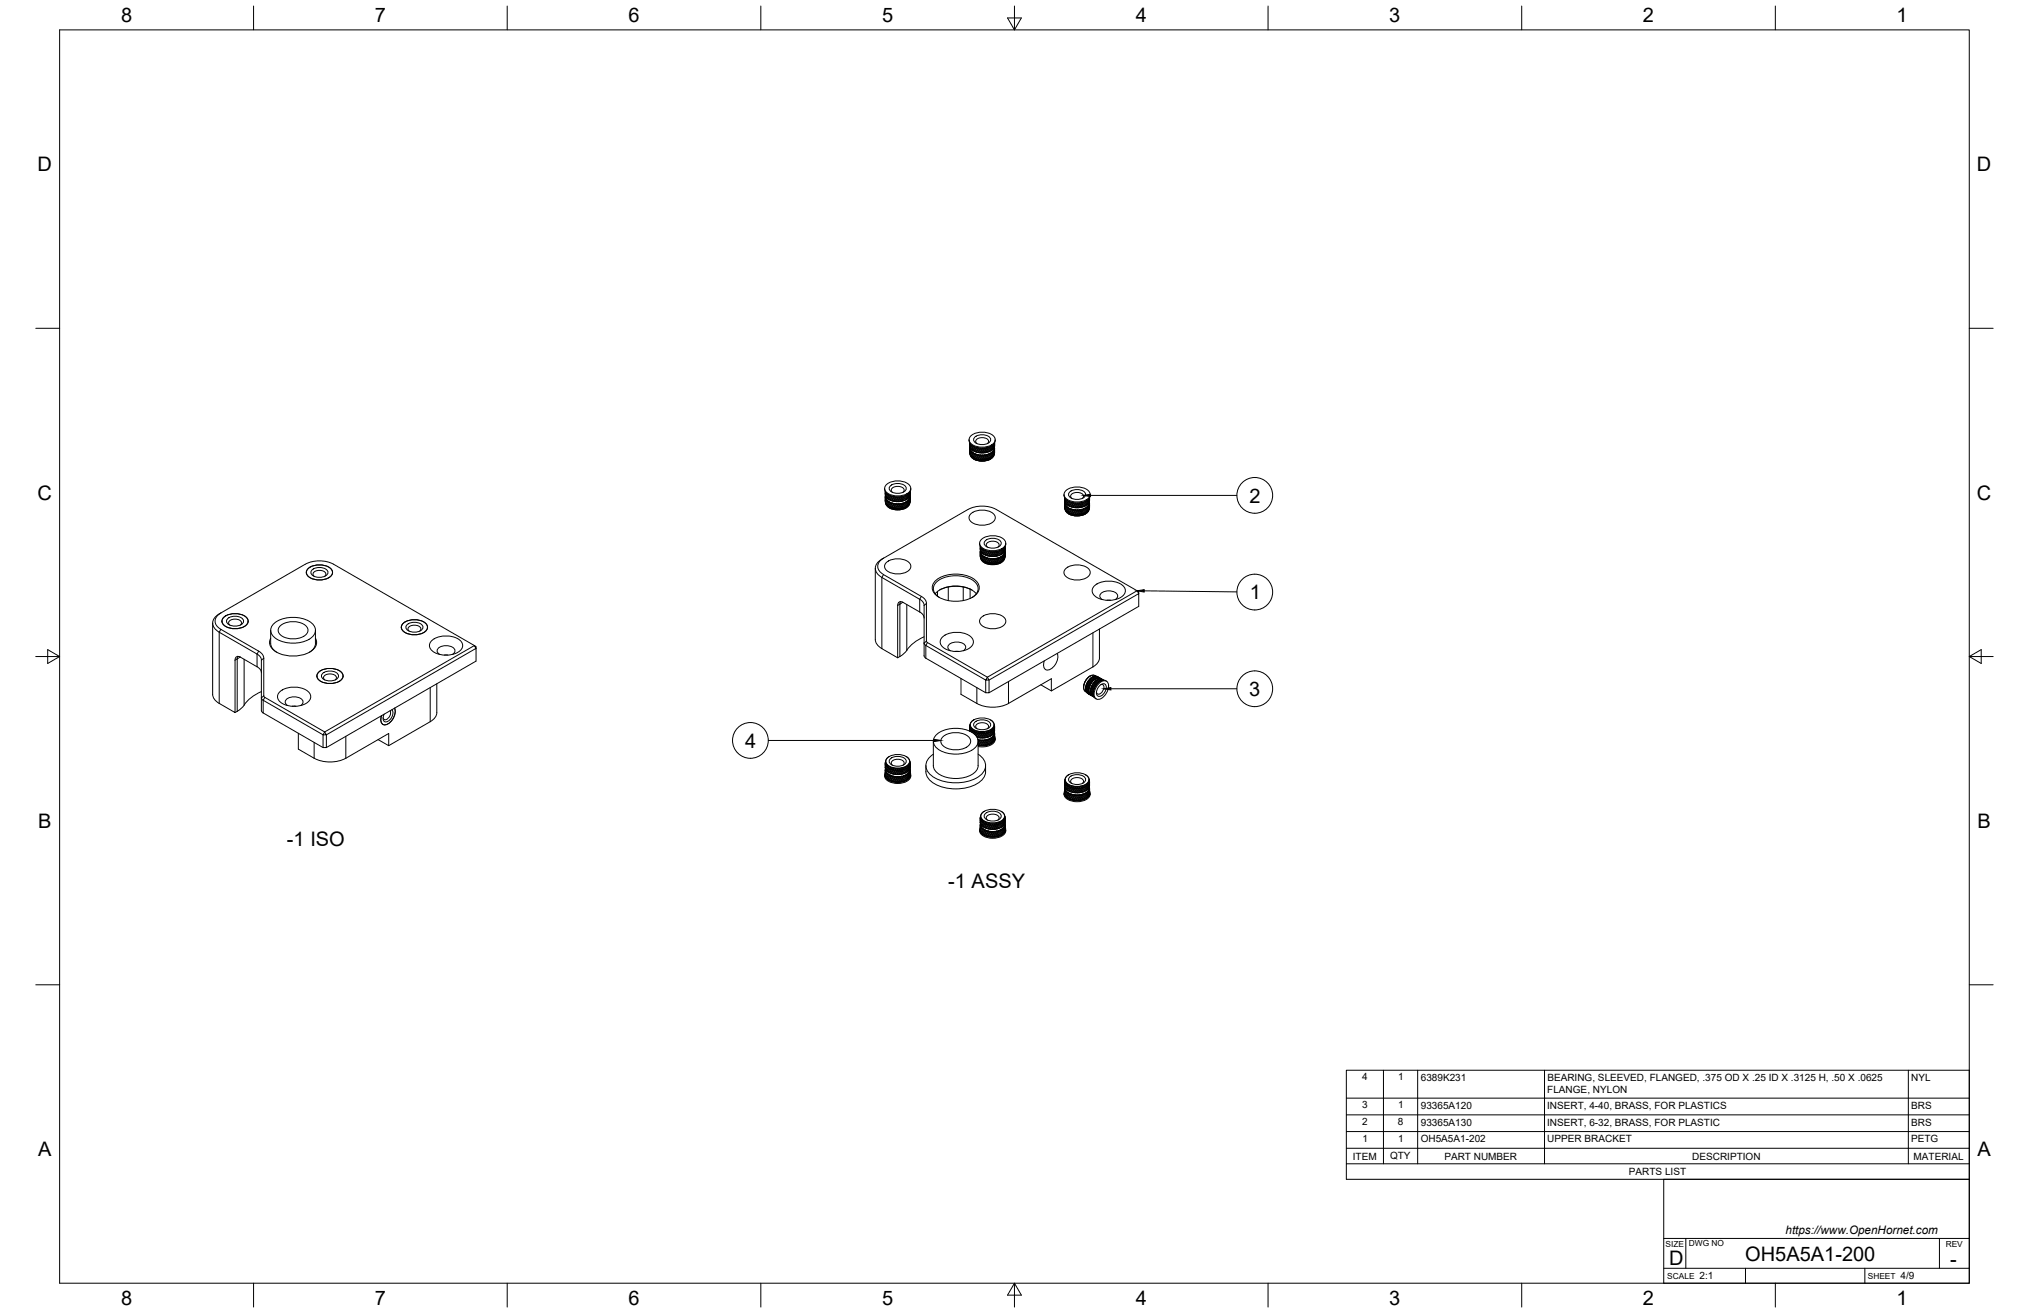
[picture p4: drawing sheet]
<svg xmlns="http://www.w3.org/2000/svg" width="864mm" height="559mm" viewBox="0 0 864 559" stroke-linecap="round" stroke-linejoin="round" font-family="sans-serif">
<defs><g id="words">
<g font-size="8.5">
<text x="51.6" y="9.4">8</text>
<text x="159.5" y="9.4">7</text>
<text x="267.5" y="9.4">6</text>
<text x="375.4" y="9.3">5</text>
<text x="483.4" y="9.4">4</text>
<text x="591.3" y="9.4">3</text>
<text x="699.3" y="9.4">2</text>
<text x="807.2" y="9.4">1</text>
<text x="16" y="72.9">D</text>
<text x="841.4" y="72.9">D</text>
<text x="16" y="212.6">C</text>
<text x="531.8" y="213.9">2</text>
<text x="841.4" y="212.6">C</text>
<text x="532" y="255">1</text>
<text x="531.7" y="296.1">3</text>
<text x="317.2" y="318.2">4</text>
<text x="16.2" y="352.3">B</text>
<text x="841.7" y="352.3">B</text>
<text x="122.2" y="360.2">-1 ISO</text>
<text x="403.6" y="377.9">-1 ASSY</text>
<text x="16.2" y="492">A</text>
<text x="841.7" y="492">A</text>
<text x="710.4" y="538.4">D</text>
<text x="742.8" y="536.7">OH5A5A1-200</text>
<text x="830.1" y="538.8">-</text>
<text x="51.6" y="555.5">8</text>
<text x="159.5" y="555.5">7</text>
<text x="267.5" y="555.5">6</text>
<text x="375.4" y="555.4">5</text>
<text x="483.4" y="555.5">4</text>
<text x="591.3" y="555.5">3</text>
<text x="699.3" y="555.5">2</text>
<text x="807.2" y="555.5">1</text>
</g>
<text font-size="5" x="760" y="525.2">https://www.OpenHornet.com</text>
<g font-size="4.3">
<text x="579.8" y="459.8">4</text>
<text x="595.1" y="459.8">1</text>
<text x="604.8" y="460.1">6389K231</text>
<text x="658.6" y="460.1">BEARING, SLEEVED, FLANGED, .375 OD X .25 ID X .3125 H, .50 X .0625</text>
<text x="813.5" y="460.1">NYL</text>
<text x="658.6" y="465.2">FLANGE, NYLON</text>
<text x="579.8" y="471.7">3</text>
<text x="595.1" y="471.7">1</text>
<text x="604.7" y="472">93365A120</text>
<text x="658.5" y="472">INSERT, 4-40, BRASS, FOR PLASTICS</text>
<text x="813.5" y="472">BRS</text>
<text x="579.8" y="478.8">2</text>
<text x="594.9" y="478.8">8</text>
<text x="604.7" y="479.1">93365A130</text>
<text x="658.5" y="479.1">INSERT, 6-32, BRASS, FOR PLASTIC</text>
<text x="813.5" y="479.1">BRS</text>
<text x="579.9" y="485.9">1</text>
<text x="595.1" y="485.9">1</text>
<text x="604.7" y="486.2">OH5A5A1-202</text>
<text x="658.6" y="486.2">UPPER BRACKET</text>
<text x="813.4" y="486.2">PETG</text>
<text x="575.8" y="493.5">ITEM</text>
<text x="591.7" y="493.4">QTY</text>
<text x="614.8" y="493.5">PART NUMBER</text>
<text x="720.3" y="493.5">DESCRIPTION</text>
<text x="814.5" y="493.5">MATERIAL</text>
<text x="693.3" y="500.1">PARTS LIST</text>
<text x="723.4" y="544.5">2:1</text>
<text x="809" y="544.5">4/9</text>
</g>
<g font-size="3.5">
<text x="708.9" y="530.9">SIZE</text>
<text x="718.9" y="530.5">DWG NO</text>
<text x="828.2" y="530.9">REV</text>
<text x="709.6" y="544.2">SCALE</text>
<text x="795" y="544.2">SHEET</text>
</g>
</g></defs>
<!-- layer: Visible -->
<g fill="none" stroke="#000" stroke-width=".43">
<path d="M412.5 187.1a3.7 3.7 0 0 0 3.6 3.4 6.5 6.5 0 0 0 7.4-2.4l.1-1M412.7 190.8v.4M412.7 190.8l.3 .1-.3 .2M412.7 189.6h.1M412.7 190.8h.1M412.7 192.5h.1M412.7 188.5v.9M412.7 191.1v1.2M412.7 192.8l.1 .2M412.7 190.1l.1 .1M412.7 193l.3-1.2 .4 .1-.4 .7a2.04 2.04 0 0 0 1.4 2.8 6.9 6.9 0 0 0 8.7-1.5l.1-.6M412.8 191.1v.2"/>
<path d="M412.8 188.6l-.1 1M412.8 190.2l-.1 .6M412.8 190.2l.1 .1M412.8 193l.2 .5M412.9 188.8l-.1 1.3M412.9 191.6l.2 .2M413 193.5l.2 .3M413 189l-.2 1.1M413.1 191.4l-.3-.1-.1 1.2M413.1 191.4l-.4 1.4M413.1 193.7h.1M413.1 191.4l.7 .9"/>
<path d="M413.2 193.8l.3 .4M413.2 193.8l.2 .3M413.2 190.7l-.2-.1 .1 .8M413.2 189.2l-.3 1.2M413.2 192.1l.2 .2M413.3 191.1l.3 .3M413.3 194l.7-1.3 .3 .1-.7 1.5M413.4 185.4a7.8 7.8 0 0 1 9.8 .5 2.55 2.55 0 0 1-2 3.9 7.8 7.8 0 0 1-8.3-1.5 2.09 2.09 0 0 1 .5-2.9zM413.4 194.1a7 7 0 0 0 9.2 0M413.4 194.2h.2M413.5 189.4l-.5 1.2-.1-.2M413.5 194.2l.1 .1"/>
<path d="M413.6 194.3h.1M413.6 194.3l.2 .2 .8-1.4h.4l-.9 1.5M413.7 192.6l.1-.2-.4-.1-.4 1.2M413.7 192.6l-.2 .3M413.7 189.7l-.2 .3M413.7 192.6l-.6 1.2M413.7 192.5l.3 .2M413.7 189.6h.1M413.7 189.6l-.6 1.3 .2 .2M413.8 192.4l-.1 .2M413.8 191.6h.3M413.8 192.3l1.2 .8"/>
<path d="M413.8 194.5l.2 .1M413.9 194.6h.2M414 194.6l.1 .1M414 189.8l-.7 1.3M414.1 194.6v.1M414.1 191.6v.2M414.2 194.7h-.1M414.2 194.7l.3 .2M414.3 189.9l-.6 1.3M414.3 192.8l-.7 1.5M414.3 192.9l.3 .2M414.4 195.4a7.9 7.9 0 0 0 7.3 0"/>
<path d="M414.4 189.9l-.8 1.5 .2 .2M414.5 194.9l.1 .1M414.5 195h.2M414.7 190.1l-.9 1.5M414.7 195v.1M414.7 195.1l.5 .1M414.8 192h-.4M414.8 192v.2M414.8 192.1l.4 .2M414.9 186a4.7 4.7 0 0 1 6.8 .9 3.3 3.3 0 0 1-4.4 2.3 2.32 2.32 0 0 1-2.7-2.8zM415 190.2l-.8 1.4M415 193.1l-.9 1.6"/>
<path d="M415 193.1l.7 .3M415 193.3l.4 .1M415.1 190.3l-1 1.5 .3 .2M415.2 195.2l.1 .1M415.3 195.3l.2 .1M415.4 193.4l-1 1.5M415.4 193.4h.3l-1 1.6M415.4 195.3h-.1M415.4 195.3v.1M415.5 190.4l-1.1 1.6M415.5 192.3h-.3M415.5 192.3l.1 .1"/>
<path d="M415.6 195.3l-.1 .1M415.7 193.4l.1 .2M415.7 190.4l-.9 1.5M415.7 193.4l1.7 .3M415.8 188.8l-.5-.7a2.69 2.69 0 0 1 4-1.7l1.3 .9 .2 .8-.5 .7M415.8 193.6l-1 1.5-.2-.1M415.8 193.5l.4 .1M415.9 190.5l-1.1 1.7M416.1 195.6h.2M416.2 195.5l-.1 .1M416.2 195.5l.1 .1M416.2 193.7l-1 1.5"/>
<path d="M416.2 193.7l.3-.1-1.1 1.7M416.3 192.5l-.3 .1M416.3 192.5l.1 .2M416.3 190.6l-1.1 1.7M416.5 195.5l.4 .1M416.5 195.5l-.2 .1M416.5 193.6l.2 .1M416.5 190.6l-1 1.6M416.7 193.7l-1.1 1.6 .4 .1M416.7 193.7l.4 .1M416.8 190.7l-1.2 1.7 .4 .1 1.2-1.8M416.9 195.6l.1 .1"/>
<path d="M417 195.7h-.1M417 195.7h.1M417.1 193.8l-1 1.8M417.1 193.8l.3-.1-1.2 1.8M417.2 192.6l-.3 .1M417.2 192.6l.1 .2M417.4 193.7l.2 .1-1.1 1.7M417.4 193.7h.9M417.4 190.7l-1.1 1.8M417.6 193.8h.5M417.7 190.7l-1.2 1.9 .4 .1M417.8 195.6l-.9 .1"/>
<path d="M417.8 195.6l.1 .2M417.8 195.8h.2M417.9 195.7l-.1 .1M417.9 195.7l.1 .1M418 192.6l-.2 .2M418 192.6l.3 .2M418 193.8l-1.1 1.8M418 193.8l.3-.1-1.3 2M418.2 190.7l-1.3 2M418.3 193.7l.2 .1-1.1 1.8M418.3 190.7l-1.1 1.9M418.3 195.6l-.3 .2"/>
<path d="M418.6 190.7l-1.2 2 .4 .1M418.7 195.6v.1M418.7 195.6h-.4M418.8 195.7h-.1M418.8 195.7h.1M418.9 192.6l-.2 .2M418.9 192.6l.3 .1M418.9 192.6l1.1-2.1-1.3 2.2-.4 .1M418.9 195.7h-.2M419 193.8l-1.2 1.9M419 193.8l.1-.2-1.2 2.1M419 193.8h-.5"/>
<path d="M419.1 190.7l-1.3 2.1M419.1 193.6l.3 .1-1.1 1.9M419.2 190.7l-1.2 1.9M419.2 195.6l-.3 .1M419.5 190.6l-1.2 2.2M419.6 195.5l.2 .1M419.7 195.6h-.1M419.7 195.6h.1M419.7 195.5l-.5 .1M419.8 192.5l-.2 .1M419.8 192.5l.3 .1M419.8 193.7l-1.1 1.9"/>
<path d="M419.8 193.7l.2-.2-1.2 2.2M419.9 193.6l-.4 .1M420 193.5h.3M420 193.4l-1.7 .3M420.1 195.4l-.3 .2M420.3 193.5l-1.1 2.1M420.5 195.4h-.1M420.5 195.4h.1M420.5 193.8l-.8 1.8M420.5 195.3v.1M420.5 195.3l-.1 .1M420.5 195.3l-.4 .1"/>
<path d="M420.5 190.9l-.7 1.5M420.6 192.3h.3M420.6 195.4h-.2M420.7 193.4l-1.1 2.1M420.7 193.4l-.4 .1M420.8 193.2l-.1 .2M420.8 193.2l.3 .1M420.8 193.2l-.8 .2M420.8 190.3l-1.2 2.3-.4 .1 1.2-2.3M420.9 195.2l-.3 .2M421.1 193.3l-1 2.1M421.2 195.1h.1"/>
<path d="M421.3 195l.1 .1M421.3 195l-.4 .1M421.4 193.1l-.9 2.2M421.4 192.9v.2M421.4 192.9h.4M421.5 193.1l-.4 .2M421.5 192.9l-.7 .3M421.5 190l-1 2.4-.4 .1 1.1-2.3M421.7 194.8l-.3 .3M421.8 192.9l-.9 2.3M421.9 194.7h.1M422 194.7l-.3 .1"/>
<path d="M422 191.6h.2M422 192.5l.1 .2M422.1 192.5l-.6 .4M422.1 192.7l-.8 2.3M422.1 192.7l-.3 .2M422.1 189.7l-.8 2.4-.4 .2 1-2.4M422.3 194.4l-.3 .3M422.4 192.5l-.8 2.3M422.4 192.5h-.4M422.4 189.5l-.8 2.5M422.4 194.3h.1M422.5 192.1l.1 .2"/>
<path d="M422.5 194.2l-.2 .2M422.5 192.1l-.4 .4M422.6 192.3l-.7 2.3M422.6 192.3l-.2 .2M422.6 189.3a2.65 2.65 0 0 1-1.3 2.7M422.7 191.1l-.1 .1M422.8 194l-.3 .2M422.8 192l-.5 2.4M422.8 192l-.3 .1M422.8 191.6l.2 .2M422.9 191.6l-.4 .5M422.9 189.1l-.6 2.5"/>
<path d="M422.9 193.8l-.3 .3M423 189l-.7 2.6M423 191.8l-.5 2.4M423 191.8l-.1 .2M423.1 193.5a5.9 5.9 0 0 1-7.7 2.2l-1.9-1.1-.5-1M423.1 190.6l-.2 1M423.1 190.6l.2 .2M423.1 190.6l-.1 .1M423.1 193.5l-.2 .2M423.1 188.8l-.4 2.3M423.2 191.5l-.5 2.5M423.2 191.5l-.4 .1"/>
<path d="M423.2 190.2h.1M423.2 188.7l-.5 2.4M423.2 191.3l-.4 2.7M423.2 190.2l.1 .3M423.3 191.3l-.1 .2M423.3 190.1h-.1M423.3 190.5v.3M423.3 190.5l-.2 .1M423.3 192.9l-.1 .2M423.3 191.2v1.8M423.3 191.6v1.4M423.3 191l-.2 2.5"/>
<path d="M423.3 190.8l-.2 2.7M423.3 191l-.3 .1 .2 .2M423.3 188.7v.7M423.3 190.8h.1M423.3 188.5v1.6v-.3M423.3 190.8v.2M423.3 188.5l-.2 2.1zM423.3 189.3v.5M376.5 207.9v.4M376.8 211.5v.4M376.8 211.5l.2 .2-.2 .1M376.8 211.5h.1"/>
<path d="M376.8 209.2v.9M376.8 210.3h.1M376.8 213.2h.1M376.8 213.5v.2M376.8 211.8v1.2M376.8 211.8l.1 .3M376.8 209.3v1M376.8 213.7l.2 .2M376.9 212.1l-.1 1.1M376.9 211l-.1 .5M376.9 212.1l.2 .1-.3 1.3M376.9 211v.1"/>
<path d="M376.9 210.9v.1M376.9 214l.1 .3M376.9 214.1a4.6 4.6 0 0 0 5.2 2.9 4.6 4.6 0 0 0 5.1-2.9M376.9 213.9v.1M377 209.5l-.2 1.3M377 212.3l.1 .3M377 211.4l.9 1.7M377 211.4l.3 .1M377 214.3l.2 .1M377.1 209.7l-.1 1.2M377.2 214.5h.1M377.2 214.5l.2 .3"/>
<path d="M377.2 214.6l.3 .3M377.3 212.8l-.4 1.2M377.3 212.8l-.2-.2-.3 1.1M377.3 209.9l-.3 1.5M377.3 212.8l.2 .2M377.4 211.9h.3M377.4 214.8l.1 .1M377.4 206.1a7.8 7.8 0 0 1 9.8 .6 2.55 2.55 0 0 1-2 3.8 7.8 7.8 0 0 1-8.3-1.4 2.09 2.09 0 0 1 .5-3zM377.5 213.1l-.5 1.2M377.5 213.1h.3l-.1 .2M377.5 210.1l-.5 1.3M377.5 214.9l.2 .1"/>
<path d="M377.5 214.9l.1 .1M377.6 215h.1M377.7 215l.2 .2M377.7 211.9l.7-1.2-.8 1.4 .3 .2M377.7 211.9l-.1 .2M377.7 213.3l-.1 .4M377.8 213.3l-.6 1.2M377.8 213.3l.2 .2M377.8 210.3l-.2 .4M377.8 210.3l-.6 1.3 .2 .3M377.8 213.1v.2M377.9 213.1l1.1 .7"/>
<path d="M377.9 212.3l.3 .2M377.9 215.2l.1 .2M378 215.4h.2M378 215.4l.1 .1M378 213.5l-.6 1.3M378 213.5h.4l-.8 1.5M378.1 210.5l-.7 1.4M378.2 215.4l-.1 .1M378.2 212.5l.3 .2M378.2 215.4l.3 .2M378.4 213.7l-.8 1.3M378.4 213.5v.2"/>
<path d="M378.4 213.7l.3 .2M378.4 216.1l.1 .1M378.5 215.6l.1 .2M378.6 215.8h.2M378.6 215.7l.2 .1M378.7 213.9l-.8 1.3M378.7 213.9l.3-.1-.8 1.6M378.8 210.9l-.9 1.4M378.8 215.8h.1M378.8 212.7h-.3M378.8 212.7l.1 .2M378.9 215.8l.4 .1"/>
<path d="M378.9 215.8h-.1M379 206.8a4.7 4.7 0 0 1 6.7 .8 3.3 3.3 0 0 1-4.3 2.3 2.32 2.32 0 0 1-2.8-2.7zM379 210.9l-.8 1.4M379 213.8l-.8 1.6M379 213.8l.8 .3M379.1 214l.4 .2M379.2 211l-1 1.5M379.3 215.9l.2 .1M379.3 216.1h.2M379.5 214.2l-1 1.4M379.5 214.2l.3-.1-1 1.7M379.5 216v.1"/>
<path d="M379.5 216.1l.6 .1M379.5 211.1l-1 1.6M379.6 213h-.4M379.6 213v.2M379.8 214.1l.1 .2M379.8 211.2l-1 1.5M379.8 214.1l.8 .2M379.9 209.5l-.5-.7a2.69 2.69 0 0 1 4-1.6l1.3 .9 .1 .7-.5 .7M379.9 214.3l-1 1.5M379.9 214.3l.4 .1M380 211.3l-1.1 1.6 .3 .1M380.3 214.4l-1.1 1.5"/>
<path d="M380.3 214.4l.3-.1-1.1 1.7M380.3 216.3h-.2M380.3 216.3h.1M380.4 213.2l-.4 .1M380.4 213.2l.1 .2M380.4 211.3l-1.2 1.7M380.5 213.4h.4M380.6 216.3h.4M380.6 216.3h-.3M380.6 214.3l.2 .2M380.6 214.3l.9 .1M380.6 211.4l-1 1.6"/>
<path d="M380.8 214.5l-1.1 1.6M380.8 214.5h.4M380.9 211.4l-1.2 1.8 .4 .1 1.2-1.8M381 216.3l1.3-1.9-1.2 2M381 216.3v.2M381.1 216.4l-.1 .1M381.1 216.4l.1 .1M381.2 214.5l-1.1 1.7 .2 .1M381.2 214.5l.3-.1-1.2 1.9M381.2 213.3l-.3 .1M381.2 213.3l.2 .2M381.5 216.4h.4"/>
<path d="M381.5 214.4l.2 .2M381.5 214.4h.8M381.5 216.4h-.5M381.5 211.5l-1.1 1.7M381.7 214.6l-1.2 1.7M381.7 214.6h.4M381.8 211.5l-1.3 1.9M381.9 216.4v.1M381.9 216.5h.2M382 216.5h-.1M382 216.5h.1M382.2 211.5l-1.3 1.9"/>
<path d="M382.3 214.4l.3 .2M382.3 211.5l-1.1 1.8M382.4 216.4l.4 .1M382.4 216.4l-.3 .1M382.6 214.6l-1.2 1.8M382.7 211.5l-1.3 2h.5M382.9 216.4l.1 .1M383 213.3l-.2 .2M383 213.3l.3 .1M383 213.3l1-2-1.2 2.2h-.5M383 214.5l-.4 .1M383 214.5l-1.1 1.9"/>
<path d="M383 214.5l.2-.1-1.2 2.1M383.1 211.4l-1.3 2.1zM383.2 214.3l-.9 .1M383.2 214.4l.3 .1M383.3 216.3l-.3 .2M383.5 214.5l-1.1 1.9M383.6 211.4l-1.3 2.1-.2-.1M383.7 213.4h-.4M383.7 216.2l-.4 .1M383.7 216.2v.2M383.7 216.3v.1M383.7 216.3h.2"/>
<path d="M383.8 213.2l-.1 .2M383.8 213.2l.3 .1M383.9 216.3l-.2 .1M383.9 214.4l-1.1 2M383.9 214.4l.1-.2-1.1 2.2M383.9 214.4l-.4 .1M384 214.2l.4 .1M384.1 214.2l-.9 .1M384.2 216.1l-.3 .2M384.4 214.3l-1.1 2M384.5 211.2l-1.2 2.2M384.5 216.1h.2"/>
<path d="M384.6 216l-.4 .1M384.6 211.6l-.8 1.6M384.6 214.6l-.9 1.7M384.6 216l-.1 .1M384.6 216l-.1 .2M384.6 213h.4M384.7 214.2l-1 2.1M384.8 214.2l-.4 .1M384.8 214l-.1 .2M384.8 214h.4M384.8 214l-.7 .2M384.8 211.1l-1.1 2.3"/>
<path d="M385 215.9l-.3 .2M385.2 214l-1 2.2M385.3 215.8h.1M385.3 215.7l-.3 .2M385.4 215.7v.1M385.4 212.7h.3M385.5 213.8l-.9 2.2M385.5 213.8l-.3 .2M385.5 213.6l-.7 .4M385.5 213.7v.1M385.5 213.7h.4M385.6 210.8l-1.1 2.4-.4 .1 1.1-2.4"/>
<path d="M385.7 215.6l-.3 .2M385.7 216.1a7.9 7.9 0 0 1-7.2 0M385.9 213.7l-.9 2.2M385.9 210.6l-.9 2.4M386 215.4l-.3 .2M386 215.4v.1M386 215.4l-.1 .1M386.1 212.3h.2M386.1 213.3l-.6 .3M386.1 213.3l.1 .2M386.2 213.5l-.9 2.3M386.2 213.5l-.3 .1"/>
<path d="M386.2 210.4l-.9 2.5-.3 .1M386.3 215.1l-.3 .3M386.5 213.3l-.8 2.3M386.5 213.3h-.4M386.5 210.2l-.8 2.5M386.5 215h.1M386.6 215l-.3 .2M386.6 215h.1M386.6 212.8l-.5 .5M386.6 212.9l.1 .1M386.7 213l-.2 .2M386.7 213l-.7 2.4"/>
<path d="M386.7 210.1l-.7 2.4-.3 .2M386.8 211.9h-.2M386.8 214.7l-.2 .3M386.9 212.4l-.3 2.6M386.9 212.4l-.3 .4M386.9 209.9l-.6 2.4M386.9 212.8l-.6 2.4M386.9 214.6a6.9 6.9 0 0 1-9.4 .3M386.9 212.8l-.3 .1M387.1 209.7l-.8 2.6M387.1 212.5l-.2 .3M387.1 214.3a5.9 5.9 0 0 1-7.7 2.2l-1.8-1.2-.5-1"/>
<path d="M387.1 211.4l-.2 1M387.1 211.4l.3 .1M387.2 211.4h-.2M387.2 209.5l-.4 2.4M387.2 212.3l-.4 2.4M387.2 212.3l-.3 .1M387.3 211.1l-.1 .3M387.3 214l-.3 .4M387.3 211h.1M387.3 209.4l-.5 2.4M387.3 212l-.2-.1 .3-.1-.2 2.4M387.3 212l-.5 2.7"/>
<path d="M387.3 211l.1 .2M387.3 212l-.1 .3M387.3 210.8v.1M387.4 210.8v-1.6l-.1 1.9M387.4 209.3l-.2 2.1M387.4 211.2v.3M387.4 211.2l-.2 .1M387.4 213.7l-.1 .1M387.4 211.5v.2M387.4 211.9l-.1 1.8M387.4 212.3v1.4M387.4 211.5l-.1 2.5"/>
<path d="M387.4 209.4v1.4M387.4 211.5h.1M387.6 207.9a3.6 3.6 0 0 1-3.6 3.4 6.5 6.5 0 0 1-7.4-2.5l-.1-.5M413.4 218.5a7.9 7.9 0 0 1 9.8 .6 2.57 2.57 0 0 1-2 3.9 7.9 7.9 0 0 1-8.4-1.5 2.11 2.11 0 0 1 .6-3zM452.9 210.5a3.7 3.7 0 0 0 3.6 3.4 6.5 6.5 0 0 0 7.4-2.5l.1-.9M453.1 214.1v.4M453.1 214.1l.3 .1-.2 .2M453.1 214.1h.1M453.1 211.8v.9M453.1 212.9h.1M453.1 215.8h.1M453.2 214.4l-.1 1.2"/>
<path d="M453.2 214.4v.2M453.2 211.9l-.1 1M453.2 216.3l.3-1.1h.3l-.5 1.4M453.2 213.4l.1 .1M453.2 216.3l.1 .2M453.2 214.7l-.1 1.1M453.2 213.6v.2M453.2 214.7l.3 .1M453.2 213.6h.1M453.2 213.5v.1M453.3 213.7l.1 .3M453.3 216.6l.1 .2"/>
<path d="M453.3 213.8l-.2 .3M453.3 216.6a4.6 4.6 0 0 0 5.1 3 4.6 4.6 0 0 0 5.2-3M453.3 212.1l-.1 1.3M453.3 214.9l-.1 1.4M453.3 214.9l.2 .2M453.4 214l.1 .7M453.4 214h.2M453.4 216.9l.1 .2M453.4 212.3l-.2 1.2M453.5 214.8l-.2 .1M453.5 217.1h.1M453.5 214.7l.7 1 1.2 .7"/>
<path d="M453.5 217l.1 .1M453.6 217.1l.1 .2M453.6 217.2l.2 .3M453.6 212.5l-.3 1.2M453.7 215.4l.2 .2M453.8 217.3l.2 .3M453.8 208.7a7.8 7.8 0 0 1 9.8 .5 2.55 2.55 0 0 1-2 3.9 7.8 7.8 0 0 1-8.3-1.4 2.09 2.09 0 0 1 .5-3zM453.9 212.7l-.5 1.3M453.9 217.5l.1 .1M453.9 216.3l.3-.6-.3-.1-.5 1.3M454 214.7l.2 .2M454 217.6h.1"/>
<path d="M454 217.6l.2 .2M454.1 214.5l-.1 .2M454.1 213l-.2 .3M454.1 213l-.6 1.2 .6 .3M454.1 215.9l-.5 1.2M454.1 215.9l.3 .2M454.2 215.7l-.1 .2M454.2 214.9h.4M454.2 217.8l.2 .2M454.4 218h.1M454.4 217.9l.1 .1M454.4 216.1l-.7 1.3"/>
<path d="M454.4 216.1h.3l-.7 1.5M454.4 213.1l-.7 1.4M454.5 218v.1M454.5 215.1l.4 .2M454.6 218l-.1 .1M454.6 218l.3 .2M454.6 214.9l-.1 .2M454.7 213.3l-.6 1.2M454.7 216.3l-.7 1.3M454.7 216.1v.2M454.7 216.3l.3 .1M454.8 213.3l-.8 1.4"/>
<path d="M454.8 218.7a8.1 8.1 0 0 0 7.3 0M454.9 218.2l.1 .1M455 218.3l.1 .1M455 216.5l-.8 1.3M455 216.5l.4-.1-.9 1.6M455.1 213.5l-.9 1.4M455.1 218.3l-.1 .1M455.1 218.3v.1M455.2 215.3v.2M455.2 215.3h-.3M455.2 215.5l.4 .1M455.3 218.4h-.2"/>
<path d="M455.3 209.3a4.7 4.7 0 0 1 6.8 .9 3.3 3.3 0 0 1-4.4 2.3 2.32 2.32 0 0 1-2.7-2.7zM455.4 213.6l-.8 1.3M455.4 216.4v.2M455.4 216.4l1.6 .5M455.4 216.6l-.8 1.4M455.4 216.6l.4 .1M455.5 213.6l-.9 1.5M455.7 218.7h.1M455.7 218.6l.2 .1M455.8 216.8l-.9 1.4M455.8 216.8l.3-.1-1 1.6M455.8 218.7h.1"/>
<path d="M455.9 213.7l-1.1 1.6M455.9 215.6h-.3M455.9 215.6l.1 .2M456 215.8l.4 .1M456 218.7h-.1M456 218.6l.5 .3M456.1 216.7l.1 .2M456.1 213.8l-.9 1.5M456.2 212.1l-.5-.7a2.69 2.69 0 0 1 4-1.6l1.3 .8 .2 .8-.5 .7M456.2 216.9l.4 .1M456.2 216.9l-.9 1.5 .4 .2M456.3 213.9l-1.1 1.6"/>
<path d="M456.4 218.8l1.4-1.8-1.2 1.9M456.5 218.9h.2M456.6 217l-1 1.5M456.6 217l.3-.1-1.1 1.8M456.6 218.9h-.1M456.7 215.8l-.3 .1M456.7 215.8l.2 .2M456.7 213.9l-1.1 1.7M456.9 216h.4M456.9 218.8l.4 .1M456.9 218.9h-.3M456.9 216.9l.2 .2"/>
<path d="M457 216.9l.8 .1M457 214l-1.1 1.6M457.1 217.1l-1.1 1.6M457.1 217.1h.4M457.2 214l-1.2 1.8M457.3 218.9l1.4-1.9-1.2 2M457.3 218.9l.3 .2M457.5 219l-.2 .1M457.5 219v.1M457.6 215.9l.2 .2M457.6 214.1l-1.2 1.8M457.8 216.1h.4"/>
<path d="M457.8 218.9l.4 .1 1.4-2-1.3 2.1M457.8 217l.2 .2-1.1 1.7M457.8 218.9l-.2 .1M457.8 214.1l-1.1 1.7M458 217.1h.5M458.1 214.1l-1.2 1.9M458.2 219l.1 .1M458.2 219.1h.1M458.3 219.1h-.1M458.4 216l-.2 .1M458.4 216l.3 .1M458.6 214.1l-1.3 2 .3-.2"/>
<path d="M458.7 217l.3 .1M458.7 214.1l-1.1 1.8M458.7 219l-.2 .1M459 217.1l-1.2 1.9M459.1 214.1l-1.3 2M459.1 216.1h-.4M459.2 218.9l-.5 .1M459.2 218.9v.2M459.2 219l-.1 .1M459.2 219l.1 .1M459.3 215.9l-.2 .2M459.3 215.9l.3 .1"/>
<path d="M459.3 219l-.2 .1M459.4 217.1h-.4M459.5 214l-1.3 2.1M459.6 216.9l-1.8 .1M459.6 214l-1.2 2M459.6 217l.3 .1M459.6 218.9l-.3 .2M459.6 218.9l.4 .1M459.9 217.1l-1.2 1.9M460 214l-1.3 2.1M460 216h-.4M460.1 218.9l-.1 .1"/>
<path d="M460.1 218.9h.1M460.2 215.8l-.2 .2M460.2 215.8l.3 .1M460.2 218.9l-.2 .1M460.3 217l-1.2 2M460.3 217l.1-.2-1.2 2.2M460.3 217h-.4M460.4 213.9l-1.3 2.2M460.4 216.8l.3 .1M460.4 213.9l-1.1 2M460.4 216.8l-.8 .1M460.5 218.7l-.3 .2"/>
<path d="M460.7 216.9l-1.1 2M460.8 213.8l-1.2 2.2M460.9 218.7h.1M460.9 214.2l-.7 1.6M460.9 217.1l-.8 1.8M460.8 218.8h.1M461 215.6h.3M461 218.7l-.2 .1M461.1 216.7l-.4 .1M461.2 216.6h.3l-1 2.1M461.2 216.6l-1.1 2.2M461.2 216.5l-.8 .3"/>
<path d="M461.2 213.7l-1.2 2.3M461.6 213.5l-1.1 2.4M461.6 218.4h.2M461.7 218.3l-.7 .4M461.7 218.3l-.1 .2M461.8 215.3h.2M461.8 218.4l-.2 .1M461.9 216.4l-.4 .2M461.9 216.2l-.7 .3M461.9 216.2l-1 2.4-.4 .1M461.9 216.2l.3 .1M461.9 213.4l-1 2.4-.4 .1"/>
<path d="M462.1 218.1l-.3 .3M462.2 216.3l-.9 2.2M462.3 213.2l-1 2.4M462.3 218.1h.1M462.4 218h.1M462.5 216l-.3 .2M462.6 213l-.9 2.5-.4 .1M462.7 214.9h-.3M462.8 215.8l-.7 2.4M462.8 215.8l-.3 .1-.8 2.5M462.8 212.8l-.7 2.5M462.9 217.6l-.5 .4"/>
<path d="M462.9 217.6h.1M463 215.6l-.2 .2M463 215.6l-.5 2.1-.4 .4M463.1 212.7l-.8 2.4-.3 .2M463.1 214.5h-.1M463.2 217.3l-.3 .3M463.3 214.9l-1.4 1.3M463.3 212.5l-.6 2.4M463.3 215.4l-.6 2.4M463.3 217.2a6.9 6.9 0 0 1-9.5 .3M463.3 215.4l-.3 .2M463.3 215l.1 .1"/>
<path d="M463.4 212.3l-.7 2.6M463.4 215.1l-.5 2.5M463.4 215.1l-.1 .3M463.5 216.9a5.9 5.9 0 0 1-7.7 2.2l-1.9-1.2-.5-1M463.5 214l-.2 .9M463.5 214l.2 .1M463.5 214h-.1M463.5 216.8l-.1 .2M463.6 212.1l-.4 2.4M463.6 214.9l-.4 2.4M463.6 214.9l-.3 .1M463.6 213.7l-.1 .3"/>
<path d="M463.6 213.6h.1M463.6 212l-.4 2.5M463.7 214.6l-.5 2.7M463.7 213.5v.3M463.7 214.6l-.1 .3M463.7 213.4l-.1 .1M463.7 211.9l-.2 2.1M463.7 214.3l-.2 2.5M463.7 214.3l-.3 .2 .3 .1M463.7 213.8v.3M463.7 213.8l-.2 .1M463.7 216.3v.1"/>
<path d="M463.7 211.8v1.6M463.7 214.1v.2M463.7 214.5v1.8M463.7 214.9v1.4M463.7 214.1l-.2 2.7M463.7 212v1.4M463.7 211.9l-.1 1.8M376 237.6l36-20.8a13.3 13.3 0 0 1 12.1 0l59.9 34.6-63.7 36.8-25.8-14.9-.2-17-.7-1.3-1.4-1.2M376 237.6a4.4 4.4 0 0 0-2.9 6.1l2.2 2M376.1 237.6a3.7 3.7 0 0 0-2.5 3.4 3.7 3.7 0 0 0 2.5 3.5l16.1 9.3M377.4 239.3a7.9 7.9 0 0 1 9.9 .5 2.57 2.57 0 0 1-2 3.9 7.9 7.9 0 0 1-8.4-1.4 2.11 2.11 0 0 1 .5-3zM416.9 231.2v.4"/>
<path d="M417.2 234.9v.4M417.2 234.9l.2 .1-.2 .1M417.2 233.4v-.8v1M417.2 233.7h.1M417.2 234.8v.1M417.2 235.1v1.2M417.2 236.5v.1M417.2 234.2l.2 .1M417.2 235.1l.1 .3M417.3 237.1l.1 .2M417.3 235.4l-.1 1.1M417.3 234.3l-.1 .5"/>
<path d="M417.3 235.4l.3 .1-.2 .2M417.3 234.3v.1M417.3 234.2v.1M417.3 234.5l.2 .2M417.4 237.3l.1 .3M417.4 237.4a4.6 4.6 0 0 0 5.1 2.9 4.6 4.6 0 0 0 5.2-2.9M417.4 232.8l-.1 1.4M417.4 235.7l-.1 1.4M417.4 235.7l.1 .2M417.4 234.7l.3 .1M417.4 234.7l.5 1.3M417.5 237.6l.1 .2"/>
<path d="M417.5 233l-.2 1.2M417.6 237.8h.1M417.6 237.9l.4 .4M417.7 237.9a6.8 6.8 0 0 0 9.7 0M417.7 233.2l-.4 1.3M417.7 236.2l.2 .2M417.8 238.1l.6-1.3h.4l-.8 1.6M417.9 236l-.6 1.4M417.9 236l-.4-.1-.3 1.2M417.9 236l.4 .4M417.9 229.4a7.8 7.8 0 0 1 9.8 .6 2.55 2.55 0 0 1-2 3.8 7.8 7.8 0 0 1-8.3-1.4 2.09 2.09 0 0 1 .5-3zM417.9 238.3h.2"/>
<path d="M417.9 233.4l-.4 1.3M418 238.3l.1 .1M418.1 235.4l.2 .2M418.1 238.3v.1M418.1 238.3l.2 .2M418.1 235.2l.7-1.2-.7 1.4M418.2 236.7l.1-.3h-.4l-.5 1.2M418.2 236.7l-.2 .3M418.2 233.7l-.2 .4M418.2 236.6l-.6 1.3M418.2 236.6l.3 .2M418.2 233.6v.1"/>
<path d="M418.2 233.6l-.6 1.4 .2 .2M418.3 236.4l-.1 .2M418.3 236.4l.5 .4M418.3 238.5l.3 .2M418.5 238.7l.1 .1M418.5 233.8l-.7 1.4 .2 .3M418.6 238.7l-.1 .1M418.6 235.9l.3 .1M418.6 235.7v.2M418.6 238.7v.1M418.6 238.7l.4 .2M418.8 236.8l-.7 1.5"/>
<path d="M418.8 237l.3 .2M418.8 236.8l.7 .4M418.9 239.5a8.1 8.1 0 0 0 7.2 0M418.9 238.9l.2 .2M419.1 239.1h.1M419.1 237.2l-.8 1.3M419.1 237.2h.4l-.9 1.5M419.2 234.2l-.9 1.4 .3 .1M419.2 239.1h.1M419.2 239.1h-.2M419.3 236l-.4 .1M419.3 236v.2"/>
<path d="M419.3 239.1l.5 .3M419.4 230.1a4.7 4.7 0 0 1 6.7 .9 3.3 3.3 0 0 1-4.3 2.3 2.32 2.32 0 0 1-2.7-2.8zM419.4 234.3l-.7 1.4M419.5 237.2l-.9 1.6M419.5 237.2l1.5 .4M419.5 237.4l.4 .1M419.6 234.3l-1 1.6M419.8 239.4h.3M419.9 237.5l-1 1.4M419.9 237.5l.3-.1-1 1.7M419.9 239.4h-.1M419.9 239.4v.1"/>
<path d="M420 234.5l-1.1 1.5M420 236.3l-.3 .1M420 236.3l.1 .2M420.1 236.5l.4 .1M420.1 239.4l.4 .1M420.2 237.4l.1 .2M420.2 234.5l-.9 1.5M420.3 232.9l-.5-.8a2.69 2.69 0 0 1 4-1.6l1.3 .9 .2 .7-.6 .8M420.3 237.6l-1 1.5M420.3 237.6l.4 .1M420.4 234.6l-1.1 1.6 .4 .2M420.5 239.5l.2 .1"/>
<path d="M420.6 239.6l.2 .1M420.7 239.6l.1 .1M420.7 237.7l-1 1.6M420.7 237.7l.3-.1-1.1 1.8M420.8 236.5l-.3 .1M420.8 234.7l-1.1 1.7M420.9 236.7l.5 .1M421 239.6h.4M421 239.6l-.2 .1M421 237.6l.2 .2M421 237.6l.9 .1M421 234.7l-1 1.6"/>
<path d="M421.2 237.8l-1.1 1.6M421.2 237.8h.4M421.3 234.7l-1.2 1.8M421.4 239.7l.2 .1M421.5 239.8h-.1M421.5 239.8h.1M421.6 237.9l-1.1 1.6M421.6 237.9l.3-.2-1.2 1.9M421.6 236.7l-.3 .1M421.6 236.7l.2 .1M421.7 234.8l-1.2 1.8M421.9 237.7l.2 .2"/>
<path d="M421.9 239.7l-.3 .1M421.9 239.7h.4M421.9 237.7h.9M421.9 234.8l-1.1 1.7M422.1 237.9l-1.1 1.7M422.1 237.9h.4M422.2 234.8l-1.3 1.9-.1-.2M422.3 236.9h.5M422.3 239.7l1.3-2-1.2 2.1M422.3 239.7v.1M422.3 239.8h.2M422.4 239.8l-.1 .1"/>
<path d="M422.4 239.8l.1 .1M422.5 237.9l-1.1 1.8M422.5 237.9l.3-.1-1.3 2M422.6 234.8l-1.2 2M422.8 237.8l.2 .1-1.1 1.8M422.8 234.8l-1.2 1.8M423.1 234.8l-1.2 2h.4l1.3-2-1.1 1.9M423.2 236.8h-.4M423.2 239.7v.1M423.2 239.7h-.4M423.3 239.8h-.1M423.3 239.8h.1"/>
<path d="M423.4 236.7l.3 .1M423.4 239.8h-.2M423.5 237.8l-.5 .1M423.6 237.7l.3 .1M423.6 237.7h-.8M423.7 239.6l-.3 .2M423.7 239.6l.4 .1M423.9 237.8l-1.4 2.1M424 234.7l-1.2 2.1M424.1 236.7l-.4 .1M424.2 239.6l-.1 .1M424.2 239.6l.1 .1"/>
<path d="M424.3 239.7h-.2M424.3 237.7l-1.1 2M424.3 237.7l.2-.2-1.2 2.3M424.4 237.7l-.5 .1M424.4 234.6l-1.2 2.2zM424.5 237.5l.3 .1M424.5 237.5l-.9 .2M424.8 237.6l-1.1 2M424.9 234.5l-1.2 2.3M425 239.4l-.1 .1M425 239.4l.1 .1M425 237.9l-.8 1.7"/>
<path d="M425 239.4h.1M425 239.4l-.7 .3M425 234.9l-.8 1.6M425 236.3l.4 .1M425.1 239.4l-.2 .1M425.2 237.5l-1.1 2.1M425.2 237.5l-.4 .1M425.3 237.3h.3l-1 2.2M425.3 237.3l-.1 .2M425.3 237.3l-.8 .2M425.3 234.4l-1.1 2.1M425.4 239.2l-.3 .2"/>
<path d="M425.7 234.2l-1.1 2.4-.4-.1M425.7 239.1l.1 .1M425.8 239.1l-.4 .1M425.8 236l.3 .1M425.9 237.2l-.9 2.2M425.9 237v.2M425.9 237h.4M425.9 237.2l-.3 .1M426 237l-.7 .3M426 234.1l-1 2.4-.4 .1M426.1 238.9l-.3 .2M426.3 237l-.9 2.2"/>
<path d="M426.4 233.9l-1 2.5M426.4 238.7l-.3 .2M426.5 238.7v.1M426.5 238.8h-.1M426.6 236.8l-.3 .2M426.6 233.8l-.9 2.4-.3 .1M426.7 235.6l-.2 .1M426.8 238.5l-.3 .3M426.9 236.6l-.8 2.3M426.9 236.6h-.4l-.7 2.5M427 238.4h.1M427 238.3l-.2 .2"/>
<path d="M427 238.3h.1M427.1 236.4l-.2 .2M427.1 236.4l-.7 2.3M427.1 233.4l-.7 2.4-.3 .2 .8-2.4M427.2 235.2h-.2M427.2 238l-.2 .4M427.3 236.1l-.5 2.4M427.3 236.1l-.3 .1 .1 .2M427.3 235.7l.2 .2M427.3 235.7l-1.3 1.3M427.4 233.2l-.6 2.4M427.4 237.8l-.2 .2"/>
<path d="M427.5 233l-.8 2.6M427.5 235.9l-.5 2.4M427.5 235.9l-.2 .2M427.5 237.6a5.9 5.9 0 0 1-7.6 2.2l-1.9-1.1-.5-1.1M427.6 234.7l-.3 1M427.6 234.7l.2 .1M427.6 234.7h-.2M427.6 237.5l-.2 .3M427.6 232.9l-.4 2.3M427.7 235.6l-.5 2.4M427.7 235.6l-.4 .1M427.7 234.4l-.1 .3 .2-.2"/>
<path d="M427.7 234.3l.1 .2M427.7 232.7l-.5 2.5M427.7 235.4l-.3 2.4M427.7 235.4v.2M427.8 234.5v.3M427.8 234.2h-.1M427.8 234.2v-1.6l-.1 1.8M427.8 232.6l-.2 2.1M427.8 235.1l-.2 2.5M427.8 235.1l-.3 .1 .2 .2M427.8 236.8v.2M427.8 234.8v.3"/>
<path d="M427.8 235.3l-.1 1.9M427.8 234.9l-.2 2.6M427.8 235.7v1.1M427.8 232.7v.7M427.8 234.8v.1M427.8 233.4v.8M428.1 231.2a3.6 3.6 0 0 1-3.6 3.4 6.5 6.5 0 0 1-7.4-2.4l-.1-.6M130.4 243.6v.3M131.3 241.8a7.9 7.9 0 0 1 9.9 .6 2.57 2.57 0 0 1-2.1 3.9 7.9 7.9 0 0 1-8.3-1.5 2.11 2.11 0 0 1 .5-3zM131.3 241.9a7.8 7.8 0 0 1 9.8 .5 2.55 2.55 0 0 1-2 3.9 7.8 7.8 0 0 1-8.3-1.5 2.09 2.09 0 0 1 .5-2.9zM132.9 242.5a4.7 4.7 0 0 1 6.7 .9 3.3 3.3 0 0 1-4.3 2.3 2.32 2.32 0 0 1-2.8-2.8zM133.7 245.3l-.5-.7a2.69 2.69 0 0 1 4.1-1.7l1.3 .9 .1 .8-.5 .7"/>
<path d="M141.5 243.6v.3M372.6 241.9v30.3l.2 1.2 1.2 1.7 8.1 4.9v-22.4l.5-1.3 .7-.3 1 .3 7.2 4.2 1.4 1.1 .4 1.4M375.3 245.8l16.7 9.6 1.1 1.3 .2 .9M393.3 257.6v21.5l.8 1M398 247.4a14.3 14.3 0 0 1 17.6 0 4.1 4.1 0 0 1-1.7 6.8 14.7 14.7 0 0 1-15.9-1.3 3.8 3.8 0 0 1 0-5.5zM398 252.7a13.2 13.2 0 0 1 17.5 0M399.9 254.3a4.1 4.1 0 0 1-2.6-3.9 4.1 4.1 0 0 1 2.8-3.8 14.1 14.1 0 0 1 15 1.3 3.9 3.9 0 0 1-1.4 6.4M399.9 251.1a15.8 15.8 0 0 1 13.8 0M453.8 241.9a7.9 7.9 0 0 1 9.8 .5 2.57 2.57 0 0 1-2 3.9 7.9 7.9 0 0 1-8.4-1.4 2.11 2.11 0 0 1 .6-3zM466.1 249.1a10.1 10.1 0 0 1 12.3 .6 3.3 3.3 0 0 1-2.3 5 10.2 10.2 0 0 1-10.6-1.6 2.72 2.72 0 0 1 .6-4zM469.2 255.2a1.75 1.75 0 0 1-1-2 1.75 1.75 0 0 1 1.6-1.4 4.7 4.7 0 0 1 5.9 1.6 1.73 1.73 0 0 1-1 1.8M471.2 255.5h1.5"/>
<path d="M484 251.4l.7 .4v.8zM90.5 265.2v30.3l.2 1.2 1.3 1.7 8 4.9v-22.4l.5-1.3 .8-.3 1 .4 7.1 4.1 1.4 1.1 .5 1.5M93.3 269.1l16.1 9.3 1.7 1.6 .2 22.4 .7 1M94 267.8l16.1 9.3 1.8 1.6 .4 1.4 .2 16.5 25.7 14.9 63.7-36.8-59.9-34.6a13.3 13.3 0 0 0-12.1 0l-35.9 20.8a4.4 4.4 0 0 0-2.9 6.2l2.2 1.9M94 260.9a3.7 3.7 0 0 0-2.5 3.5 3.7 3.7 0 0 0 2.5 3.4M94.5 264.4v.3M95.4 262.6a7.9 7.9 0 0 1 9.8 .5 2.57 2.57 0 0 1-2 3.9 7.9 7.9 0 0 1-8.3-1.4 2.11 2.11 0 0 1 .5-3zM95.4 262.6a7.8 7.8 0 0 1 9.8 .6 2.55 2.55 0 0 1-2 3.8 7.8 7.8 0 0 1-8.3-1.4 2.09 2.09 0 0 1 .5-3zM96.9 263.3a4.7 4.7 0 0 1 6.8 .8 3.3 3.3 0 0 1-4.4 2.3 2.32 2.32 0 0 1-2.7-2.7zM97.8 266l-.5-.7a2.69 2.69 0 0 1 4-1.6l1.3 .8 .2 .8-.5 .7M105.6 264.4v.3M115.2 268.2l.1 6.2 .8 1.8 1.7 1.4"/>
<path d="M115.2 271.6a4.3 4.3 0 0 0 2.7 6 14.5 14.5 0 0 0 15.9-1.7l.9-2.1-.4-2.2M116.3 265.6a13.6 13.6 0 0 1 16.9 0 3.9 3.9 0 0 1-1.7 6.5 14.1 14.1 0 0 1-15.2-1.3 3.6 3.6 0 0 1 0-5.2zM119.5 266.1a9.1 9.1 0 0 1 11 .6 2.91 2.91 0 0 1-2 4.5 8.5 8.5 0 0 1-9.9-2 2.44 2.44 0 0 1 .9-3.1zM134.3 268.2l-.1 6.2-.8 1.8-1.7 1.4M170.8 267v.3M171.7 265.2a7.9 7.9 0 0 1 9.9 .5 2.57 2.57 0 0 1-2 3.9 7.9 7.9 0 0 1-8.4-1.4 2.11 2.11 0 0 1 .5-3zM171.8 265.2a7.8 7.8 0 0 1 9.7 .5 2.55 2.55 0 0 1-1.9 3.9 7.8 7.8 0 0 1-8.4-1.4 2.09 2.09 0 0 1 .6-3zM173.3 265.8a4.7 4.7 0 0 1 6.7 .9 3.3 3.3 0 0 1-4.3 2.3 2.32 2.32 0 0 1-2.8-2.7zM174.2 268.6l-.5-.7a2.69 2.69 0 0 1 4-1.7l1.3 .9 .1 .8-.5 .7M181.9 267v.3M184 272.4a10.1 10.1 0 0 1 12.3 .6 3.3 3.3 0 0 1-2.3 5.1 10.2 10.2 0 0 1-10.6-1.7 2.72 2.72 0 0 1 .6-4zM187.1 278.5a1.75 1.75 0 0 1-1-1.9 1.75 1.75 0 0 1 1.7-1.5 4.7 4.7 0 0 1 5.8 1.6 1.73 1.73 0 0 1-1 1.8"/>
<path d="M189.1 278.8h1.5M201.9 274.7l.7 .4v.8zM383 279.4l-.9 .6M393.3 271a18 18 0 0 0-8.4 7l-1.9 1.4M393.3 273.7l.8 1 25.4 14.7M401.4 270.9a10.1 10.1 0 0 1 12.3 .6 3.3 3.3 0 0 1-2.3 5 10.2 10.2 0 0 1-10.6-1.6 2.72 2.72 0 0 1 .6-4zM404.5 277a1.75 1.75 0 0 1-1-2 1.75 1.75 0 0 1 1.6-1.4 4.7 4.7 0 0 1 5.9 1.6 1.73 1.73 0 0 1-1 1.8M406.5 277.3h1.5M417.8 262.6a7.9 7.9 0 0 1 9.9 .6 2.57 2.57 0 0 1-2 3.8 7.9 7.9 0 0 1-8.4-1.4 2.11 2.11 0 0 1 .5-3zM450 278.1a5.8 5.8 0 0 1-4.2 7.1 2.51 2.51 0 0 1-1.3-3.9M468 267.7v12.2l-.3 1.3-1.2 1.7-19 11.1-4.5-2.6M111.3 297l.7 1 25.5 14.7"/>
<path d="M111.3 294.3a16.5 16.5 0 0 0-7.4 5.8M119.4 294.2a10.1 10.1 0 0 1 12.2 .6 3.3 3.3 0 0 1-2.3 5 10.2 10.2 0 0 1-10.5-1.6 2.72 2.72 0 0 1 .6-4zM134.9 287.7v.3M135.8 285.9a7.9 7.9 0 0 1 9.8 .6 2.57 2.57 0 0 1-2 3.8 7.9 7.9 0 0 1-8.3-1.4 2.11 2.11 0 0 1 .5-3zM135.8 285.9a7.8 7.8 0 0 1 9.8 .6 2.55 2.55 0 0 1-2 3.8 7.8 7.8 0 0 1-8.3-1.4 2.09 2.09 0 0 1 .5-3zM137.3 286.6a4.7 4.7 0 0 1 6.8 .9 3.3 3.3 0 0 1-4.3 2.3 2.32 2.32 0 0 1-2.8-2.8zM138.2 289.4l-.5-.8a2.69 2.69 0 0 1 4-1.6l1.4 .9 .1 .7-.5 .8M146 287.7v.3M185.9 291v12.9l-.9 1.7-1.9 1.5M394.1 280.1l25.4 14.7M409 288.8v6.7l6.8 3.9a14.9 14.9 0 0 0 13.5 0l18.2-10.5v5.1M419.5 289.4v5.4h1.5v-5.4l63.7-36.8v5.5l-63.7 36.7"/>
<path d="M420.3 288.2l.7 1.2h-1.5zM461.2 292.5h.1M462.1 292.8l.1 .4M462.1 293.4l1.3 1.1M462.1 293.4l.1 .4M462.1 293.3v.1M462.2 293.4l1.4 1.3-.1 .3-1.3-1.2M462.2 292.7l-.1 .1M462.2 293.7v.2M462.2 293.8v.1M462.2 292.8l1.3 1.4-.1 .3M462.2 293.2v.2"/>
<path d="M462.2 293.9l.1 .4M462.2 292.8h-.1M462.2 293.9h.1M462.2 292.6l1.1 1.4M462.2 292l.1 .1M462.2 293.8l.1 .1M462.2 292h.1M462.2 292.6v.2M462.2 293.9l1.4 1.3M462.3 292.1l-.1 .5M462.3 292.2l1 1.4M462.3 294.3l1.4 1.1"/>
<path d="M462.3 291.6l.1 .4M462.3 292l1 1.4 .2-.3M462.3 294.3l.2 .4M462.4 292l-.1 .2M462.4 294.4l1.4 1.1M462.4 291.4l.1 .1M462.4 291.4v.1M462.4 291.4v.2M462.4 291.5l.8 1.2M462.4 291.5l-.1 .1M462.5 291.5l.9 1.4M462.5 291.5l.1-.2 .9 1.4"/>
<path d="M462.5 294.7l1.5 1M462.6 294.7l1.5 1.1M462.6 290.9v.4M462.6 291l1.1 1.5-.1-.2M462.7 290.8h.1M462.7 290.9l-.1 .1M462.7 294.9l.9 .6M462.8 290.9l.8 1.4M462.8 295l1.1 .7M462.9 290.6l.8 1.5M462.9 290.6l-.1 .2M463 290.3l-.1 .3"/>
<path d="M463 290.2l.9 1.7v-.3M463 290.2l-.1 .1M463 290.1l.1 .1M463.1 290.2l.8 1.4M463.3 290l-.2 .2M463.3 289.7l.7 1.7M463.3 293.6l.2 .1M463.3 294v.2M463.4 289.7l-.1 .1M463.4 293.4l-.1 .2M463.4 294.5v.2M463.4 289.6l.8 1.7z"/>
<path d="M463.4 289.6l-.1 .1M463.4 292.9l.1 .2M463.5 292.7l-.1 .2M463.5 293.7l-.2 .3M463.5 293.7l.2 1.1 .7 .9M463.5 295l.1 .1M463.6 293.1l-.1 .6M463.6 295.2l.2-.1-.1 .3M463.7 289.4l-.2 .2M463.7 292.1l-.1 .2M463.7 292.5l-.1 .6M463.7 292.5l-.2 .2"/>
<path d="M463.7 289.2l.6 1.6M463.7 295.4l.1 .1M463.8 289.2h-.1M463.8 295.5l.3-.1-.1 .3M463.8 289.1l.8 1.6v-.3M463.8 289.1l.8 1.3M463.8 289.1l-.1 .1M463.9 291.9l-.2 .2M463.9 291.9l-.2 .6M464 291.4l-.1 .2M464 287.7a5.9 5.9 0 0 0-2.8 4.8M464 294.2l1.4 1.6"/>
<path d="M464 294.2l1.4 1.5M464 295.7l.2 .1M464.1 294.8l1.3 1.3M464.1 294.8l1.4 1.4M464.1 293.6l1.2 1.6M464.1 293.6l1.2 1.7M464.1 288.9l.6 1.3h.3M464.1 288.8h.1M464.1 288.9l-.1 .2M464.2 295.8l.2 .1M464.2 294l-.2 .2M464.2 294.6l-.2 .2"/>
<path d="M464.2 288.8l-.1 .1M464.2 295.3l1.4 1.2zM464.2 291.3l-.3 .6M464.2 291.3l-.2 .1M464.2 295.1v.2M464.2 292.9l1.2 1.9M464.2 292.9l1.2 1.7M464.3 293.3l-.2 .3M464.3 288.6l.7 1.6zM464.3 288.6l-.1 .2M464.3 290.8l-.1 .2M464.4 295.7l1.3 .9-1-.6"/>
<path d="M464.4 292.5l-.2 .5M464.4 295.7l-.3 .1M464.4 292.5l1.1 1.7M464.4 295.7l1.2 .9M464.4 295.8v.1M464.4 295.9h.1M464.5 292.3l1 1.7M464.5 292.3l-.1 .2M464.5 292.7l.7 1.1M464.6 290.7l-.4 .6M464.6 295.9l-.1 .1M464.6 290.7l-.3 .1"/>
<path d="M464.6 288.4h.1M464.6 288.5l-.1 .1M464.6 288.4l.6 1.3M464.7 291.8l-.3 .5M464.7 296v.1M464.7 296l.5 .4M464.7 291.8l.9 1.7M464.7 292.1l.9 1.4M464.7 290.2l-.1 .2M464.8 291.6l-.1 .2M464.8 291.6l.9 1.7M464.8 288.3l.6 1.4 .1-.3"/>
<path d="M464.8 288.3l-.1 .1M465 290.1l-.4 .6M465 288.3h-.2M465 288.3l.5 1.1M465 291.2l-.2 .5M465 291.2l.9 1.7M465 291.5l.9 1.4M465.1 288.2l.6 1M465.1 288.1h.1M465.1 288.1v.1M465.1 291l-.1 .2M465.1 291l.9 1.7"/>
<path d="M465.1 288.2l-.1 .1M465.2 289.7h.2M465.2 289.7l-.2 .1M465.2 296.4l.3 .2M465.3 288l.6 1.3 .1-.3M465.4 290.9l.8 1.4M465.4 289.7l-.4 .4M465.4 290.6l-.3 .4M465.4 290.6l.8 1.6M465.5 288l.5 1M465.5 288l-.4 .1M465.6 290.4l.7 1.6"/>
<path d="M465.6 290.5l-.2 .1M465.6 287.9h.1M465.6 287.9l.6 1M465.6 287.9l.7 1.1 .2-.3M465.7 287.9l-.2 .1M465.7 289.2l.2 .1M465.7 289.2l-.2 .2M465.8 287.8h.3l.6 .8M465.8 287.9l-.1 .1M465.8 287.9h-.2M465.8 287.8a5.3 5.3 0 0 0-3.5 6.5M465.8 290.4l.7 1.4"/>
<path d="M465.9 290.1l-.4 .4M465.9 289.3l-.5 .4M465.9 290.1l.7 1.5M465.9 287.6l.4 .2M465.9 287.6a4.1 4.1 0 0 0-4.5 3.8l-.1 .7a2.15 2.15 0 0 0 1.2 2.4 2.6 2.6 0 0 1-.9-3.8 4.1 4.1 0 0 1 4.4-3.2l.4 .3M466 287.8l.5 .9M466 287.8l-.2 .1M466 289.9l-.1 .2M466 289.9l.7 1.5M466.1 287.8h.1M466.1 287.8h-.1M466.2 288.9l.1 .1"/>
<path d="M466.2 288.9l-.2 .1M466.2 287.8h.1M466.2 290l.7 1.2M466.3 289.7l-.3 .3M466.3 289l-.4 .3M466.4 289.6l.6 1.5M466.4 287.8l.6 .7M466.4 287.8h-.2M466.5 287.8l.7 .7M466.5 288.3l.3 .5 .2-.3M466.5 289.5l-.1 .1M466.5 289.5l.7 1.4"/>
<path d="M466.7 288.6l.1 .2M466.7 288.6l-.2 .1M466.7 289.6l.6 1.1M466.8 288.8l1.5 .1M466.8 288.8l-.5 .2M466.9 289.3l-.4 .2M466.9 287.8l.6 .6M466.9 287.8l-.2 .1M466.9 287.9l.8 .6M467 289.2l.5 1.4M467 289.2l.7 1.2M467.2 289.3l.6 1"/>
<path d="M467.2 288.5h-.2M467.3 288l.7 .5M467.3 288h-.1M467.4 289l-.4 .2M467.4 289l.6 1.2M467.4 288.1l.7 .4M467.5 288.4l-.2 .3-.1-.2M467.5 288.4h.2M467.5 289h-.1M467.5 289l.7 1M467.6 291.1a2.36 2.36 0 0 1 4-.5 5.7 5.7 0 0 1-4.6 7 2.97 2.97 0 0 1-.8-4.4zM467.7 288.5v.2l.3-.2"/>
<path d="M467.7 289.1l.5 .9M467.8 292l.5-.4a1.47 1.47 0 0 1 2-.5 1.47 1.47 0 0 1 .5 2 3.5 3.5 0 0 1-3.5 3.2 3.2 3.2 0 0 1 .5-4.3zM467.9 288.9l-.4 .1M467.9 288.9l.6 .9M468 288.5h.1M468 288.9h-.1M468 288.5l.3 .1M468 288.8l.7 1-.2-.3M468.1 288.5v.3l.2-.2M468.3 288.9l-.2 .1M468.3 288.6l.4 .3M468.3 288.8l.8 .8"/>
<path d="M468.3 288.8l.7 .8M468.5 291.4a1.08 1.08 0 0 1 1.3 .3 1.08 1.08 0 0 1 0 1.3 2.51 2.51 0 0 1-2.7 2.3l-.4-.7M468.7 288.9l.8 .6M468.7 288.9v.1M468.8 288.9l.6 .6M469.1 289.1l.6 .4-.4-.3M470.9 289.9a3.1 3.1 0 0 0-4.2 1.6 4.4 4.4 0 0 0-.5 5.8l.4 .2M103.9 300.1a9.5 9.5 0 0 1-3.9 3.2M112 303.4l25.5 14.8M122.4 300.3a1.75 1.75 0 0 1-1-2 1.75 1.75 0 0 1 1.7-1.4 4.7 4.7 0 0 1 5.9 1.6 1.73 1.73 0 0 1-1.1 1.8M124.4 300.6h1.6M127 312.1v6.7l6.7 3.9a14.9 14.9 0 0 0 13.5 0l18.2-10.5v5.2"/>
<path d="M137.5 312.7v5.5h1.4v-5.5l63.7-36.8v5.5l-63.7 36.8M138.2 311.5l.7 1.2h-1.4zM162.4 304.6a2.55 2.55 0 0 0 1.3 3.9 5.9 5.9 0 0 0 4.2-7.1 5.8 5.8 0 0 1-4.2 7.1 2.54 2.54 0 0 1-1.3-3.9zM166 302.5a2.82 2.82 0 0 1-2.4 3.8l-.5-.8M166.8 302a3.5 3.5 0 0 1-3.1 5.1l-.7-1.2 .5-2M183.1 307.1l-17.7 10.3-4.5-2.6M397.3 315.5v10.3a6.3 6.3 0 0 0 5.5 5 13.4 13.4 0 0 0 12.6-2.7l.9-2.3M398.4 312.9a13.6 13.6 0 0 1 16.8 0 3.9 3.9 0 0 1-1.7 6.4 14.1 14.1 0 0 1-15.1-1.2 3.6 3.6 0 0 1 0-5.2zM401.6 313.4a9.1 9.1 0 0 1 11 .5 2.91 2.91 0 0 1-2.1 4.5 8.5 8.5 0 0 1-9.9-2 2.44 2.44 0 0 1 1-3zM412.7 309.3v.9M412.7 311h.1M412.7 309.1v.2"/>
<path d="M412.7 309v.3M412.7 309.3l.1 .3M412.7 309.6v1M412.8 309.6h.2l-.2 .3M412.8 309.9l-.1 1.1M412.8 308.5l.1 .1M412.8 309.9l.2 .2M412.9 308.6l-.2 .4M412.9 308.5h.1M412.9 310.1l-.2 .9M413 310.1h.2l-.1 .3M413 309.2a6 6 0 0 0 7.6 2.1l1.9-1.1 .5-1"/>
<path d="M413.1 310.4l-.2 .8M413.1 310.4l.2 .2M413.3 310.6l-.3 .7M413.5 310.9l-.2 .5M413.5 310.8l.3 .2M413.6 310.5l-.3 .1M413.6 310.5l-.1 .3M413.6 310.6l-.1 .3M413.8 311.1l-.3 .5M413.8 311h.4l-.1 .3M413.8 306.8a7.1 7.1 0 0 1 8.9 .6 2.31 2.31 0 0 1-1.8 3.4 6.6 6.6 0 0 1-7.8-1.8 1.97 1.97 0 0 1 .7-2.2zM414.1 311.3l.3 .1"/>
<path d="M414.2 311l-.4 .7 .3-.4M414.4 306.4a2.36 2.36 0 0 0-1.5 2.6 2.36 2.36 0 0 0 2.2 2 7.2 7.2 0 0 0 7.7-1.3 2.16 2.16 0 0 0-1.2-3.3M414.8 311.6l-.4 .6M414.8 311.6l-.1-.3-.6 .6M414.8 311.6l.3 .2M414.8 311.3l-.5 .8M414.9 307.3a4.7 4.7 0 0 1 6.8 .9 3.3 3.3 0 0 1-4.4 2.3 2.32 2.32 0 0 1-2.7-2.7zM415.1 311.8l-.4 .6M415.1 311.8l.3-.2a.58 .58 0 0 0 .5 .4 .58 .58 0 0 0 .5-.2v.3M415.5 311.6l-.6 1M415.5 311.9l-.5 .8M415.8 310.1l-.5-.7a2.69 2.69 0 0 1 4-1.6l1.3 .8 .2 .8-.5 .7"/>
<path d="M415.9 312l-.6 1M416.1 313.7l-.2 .1M416.2 313.9l.4 .1M416.2 314.8h.1M416.3 314.8l.1 .2M416.3 314.8v.1M416.3 314.8l.8 .2M416.3 315.5v10.3M416.3 315.2l.6-.1-.6 .8M416.3 311.8l-.8 1.4M416.3 317.1l.1 .1M416.4 312.1l-.8 1.2"/>
<path d="M416.4 312.1l.4 .1M416.8 312.2l-1 1.5M416.8 312.2l.4-.3 .1 .4M416.9 313.9l-.3 .1M416.9 317.2l.4 .1M417.1 314l.4 .1M417.1 315l.2 .1M417.1 315l-.3 .1M417.1 315l-.8 1.2M417.1 315h.9M417.2 312l-1 1.9M417.3 317.3h.5"/>
<path d="M417.3 315.1l-1 1.5M417.3 315.1h.5M417.5 314.1l1.4-2.2-1.1 2 .2 .2M417.7 312.3l-1.1 1.7M417.7 312.3l-.4-.1-1.1 1.7M417.7 315.2h.6M417.8 315.1l-1.4 2.1M417.8 313.9l-.3 .2M418 312l-.3 .3M418 312l.2 .3-1.1 1.7-.2-.1zM418 315l-1.3 2.1M418.3 315.2l-1.4 2.1-.5-.1"/>
<path d="M418.4 314.1h-.4M418.6 313.9l-.2 .2M418.7 312.2l-.5 .1M418.7 315.1h-.4M418.7 315.1l-1.4 2.2M418.7 317.3h-.5M418.9 315l.3 .1M418.9 315l-.2 .1M418.9 315l-1.3 2.2M418.9 315h-.9M418.9 311.9l.3 .3M419.1 312.2l-1.1 1.9"/>
<path d="M419.2 312.2l.3-.1-1.1 2M419.2 317.2l-.5 .1M419.2 315.1l.4-.1-1.4 2.3h-.4zM419.4 314h-.5M419.5 313.8l-.2 .2M419.7 314.8l.4 .1M419.7 314.8l-.1 .2M419.7 314.8l-1.2 2.4M419.7 314.8l-.8 .2M419.8 311.8l.2 .2M419.8 311.8l-.2 .3M419.8 311.8l-1.2 2.1 .3 .1"/>
<path d="M420 312.1l-1.1 1.9M420 317.1l-.4 .1M420.1 314.9l-1.4 2.4M420.2 313.8l-.4 .1M420.3 313.6l-.1 .2M420.4 312l-1.1 2M420.4 311.9l-.4 .1M420.5 314.8l-1.3 2.5 .4-.1M420.5 313.2l-.2 .4 .3 .1M420.5 316.2l-.3 .7M420.5 311.7l-1 2.1 .3 .1M420.5 314.6l-.4 .3"/>
<path d="M420.5 314.6l-.8 .2M420.5 314.6l-1.2 2.5M420.8 311.8l-1 2.1M420.9 311.8l-.1-.3-.4 .4M420.9 314.7l-1.3 2.5M420.9 316.7h.4M421.1 313.4h.3M421.2 311.7l-1 2.1M421.2 311.7l-.3 .1M421.2 314.5l-1.2 2.6 .5-.1M421.2 314.5l-.7 .1M421.3 314.3h.3"/>
<path d="M421.3 314.3l-.1 .2M421.3 314.3l-.8 .3M421.6 311.5l-1 2.2M421.6 311.5l-.1-.3-.3 .5M421.6 314.3l-1.1 2.7M421.9 311.3l-.9 2.3-.3 .1M421.9 311.3l-.3 .2M421.9 314.2l.4-.2-1 2.7M421.9 314.2l-.3 .1M421.9 314.2l-1 2.6-.4 .2M422.2 311.1l-.1-.3-.2 .5M422.2 311.1l-.8 2.3"/>
<path d="M422.5 310.9l-.8 2.3-.3 .2M422.5 310.9l-.3 .2M422.5 313.8l-.9 2.7-.3 .2M422.5 315.9h-.2M422.7 310.6l-.6 2.4h-.3M422.7 313.5l-.5 .5M422.7 310.6l-.1-.2-.1 .5M422.7 313.5l.2-.2-.1 .5a2.59 2.59 0 0 1-1.1 2.5M422.7 313.5l-.7 2.8M422.8 312.4l-.2 .2M422.9 310.4l-.8 2.6M422.9 310.4l-.2 .2"/>
<path d="M422.9 315.4l-.1 .1M423 312.1h-.2M423.1 310.2l-.7 2.4M423.1 312v.1M423.1 312.1l-.4 1.1-1.4 1.1M423.1 312.1h.1M423.1 313l-.3 .1 .1 .2M423.1 310.2l-.2-.3v.5M423.1 313l-.6 2.9M423.1 311.9l-.1 .2M423.2 308.6l.1 .2M423.2 308.6h.1"/>
<path d="M423.2 309.9l-.1 .2M423.2 312.8l-.1 .2M423.2 308.6v.1M423.2 312.8l-.7 3.1M423.3 309.6l-.3 2.5M423.3 312.5l-.3 .1 .2 .2M423.3 311.7l-.2 .4 .2 .4M423.3 308.8v.3M423.3 309.6l-.2-.2-.3 3M423.3 312.5l-.3 2.9M423.3 309.4l-.2 2.5M423.3 309.5l-.1 2.2"/>
<path d="M423.3 309.1v2.6M423.3 312.5l-.1 2.4M423.3 313.9v.5M423.3 310.6v.5M423.3 314.4h.1M423.3 309.4v.2M423.3 313.3a2.82 2.82 0 0 1-2.6 3.8l-2.1 .3-2.3-.1M423.3 311h.1M423.3 309.1l-.1-.2 .1 .5M423.3 312l-.2 3M423.3 312.2l-.4 3.2M423.3 313.5v.9"/>
<path d="M423.6 314.3a3.9 3.9 0 0 1-4.3 3.5l-3-.1M376.5 329.8v.4M376.5 330.2a4.4 4.4 0 0 0 4.6 3.2 6.3 6.3 0 0 0 6.5-2.6v-.6M376.8 326.6h.1M376.8 328v.7M376.8 327.8v.2M376.8 326.6v.2M376.8 329.8v.1M376.8 327.5l.2 .1-.2 .2M376.8 324.9v.9M376.8 324.6v.3M376.8 329.9l.1 .1"/>
<path d="M376.8 328.8a2.95 2.95 0 0 0 2.8 3.9 7.2 7.2 0 0 0 7.9-2.2l-.1-1.7M376.8 324.9v.2M376.8 327.5v.3M376.8 325.1v1.1M376.8 328l.3 .1-.2 .2M376.8 328v1.1M376.8 325.1l.1 .3M376.8 327.2v.3M376.9 325.4l-.1 1.2M376.9 330.5h.2M376.9 327.2l-.1 .1M376.9 328.3l-.1 1.5"/>
<path d="M376.9 325.4l.4 .3-.1 .2M376.9 324.1h.1M376.9 328.3l.1 .2M376.9 324.2l-.1 .4M376.9 324v.1M377 325.7l-.1 1.2M377 328.5l.3 .1-.1 .2M377 327.4l.3 1.1 .9 1M377 328.5l-.2 1.4M377.1 324.8a6 6 0 0 0 7.6 2.1l1.8-1.1 .6-1M377.2 325.9l-.2 1.5M377.2 331h.3"/>
<path d="M377.2 325.9l.2 .3M377.2 328.8l-.3 1.7M377.2 328.8l.2 .2M377.3 327.9h.3M377.3 326.2l-.4 1.2h.2M377.5 328.1l.2 .2M377.6 331.5l.3 .2M377.6 326.4l.7 .2M377.6 329.3l-.2-.3-.5 1.5M377.6 329.3l.3 .2-.7 1.5zM377.7 328.3l.4 .1M377.7 326.1l-.6 1.5 .2 .3"/>
<path d="M377.7 326.1l-.1 .3M377.7 326.1h-.3M377.8 326.6l-.5 1.3M377.8 329.5h.4M377.9 322.4a7.1 7.1 0 0 1 8.9 .5 2.31 2.31 0 0 1-1.8 3.5 6.6 6.6 0 0 1-7.9-1.8 1.97 1.97 0 0 1 .8-2.2zM377.9 331.7l.3 .2M378 328.5l.3 .2M378.1 326.8l-.6 1.3M378.2 331.9l.3 .2M378.2 329.7l.3 .2M378.2 329.5l-.8 1.7 .2 .2M378.2 329.5l-.6 1.3"/>
<path d="M378.2 329.5l.6 .4M378.2 326.5l-.6 1.4M378.3 326.6l.2 .4M378.3 328.7h.4M378.5 327l-.8 1.3M378.5 329.9l-.9 1.5M378.5 321.9l-.1 .1M378.5 332.1l.3 .1M378.7 328.9l.3 .2M378.8 326.8v.4M378.8 326.8l-.3 .2M378.8 329.9l-.9 1.8"/>
<path d="M378.8 329.9h-.3M378.8 329.9l-.8 1.6M378.8 329.9l.8 .2M378.8 332.3l.4 .1M378.8 327.2h.9l-.1 .3 .4 .1M378.9 326.9l-.9 1.6 .8-1.3M378.9 330.1l.3 .1M379 322.9a4.7 4.7 0 0 1 6.7 .9 3.3 3.3 0 0 1-4.3 2.3 2.32 2.32 0 0 1-2.8-2.8zM379.2 327.3l-.9 1.4M379.2 330.2l-1 1.7M379.3 332.4l.3 .1M379.3 329l-.3 .1"/>
<path d="M379.4 329.2l.4 .1M379.5 330.2l.1 .2M379.5 330.2h-.3M379.6 330.1l-1.1 1.8M379.6 330.1l2.5 .4M379.6 327.5l-.9 1.4M379.6 327.2l-.9 1.7M379.6 332.5l.5 .2M379.6 330.3l-1.1 1.8M379.6 330.3l.4 .1M379.9 325.7l-.5-.7a2.69 2.69 0 0 1 4-1.7l1.3 .9 .1 .8-.5 .7M380 327.6l.5-.2v.3"/>
<path d="M380 327.6l-1 1.5M380.1 332.6l.4 .1M380.1 329.3l-.3 .1M380.3 329.5h.4M380.3 330.4l-1.5 1.8M380.3 330.4l.2 .2M380.3 330.4l-1.1 1.8M380.4 327.4l-1 1.8M380.5 327.7h.4M380.5 327.7l-1.1 1.5M380.5 332.7l.5 .1M380.9 330.6l-1.3 1.9"/>
<path d="M380.9 330.6l-.4-.1-1.3 1.9M381 329.4l-.3 .1M381 332.8h.4M381.1 329.6h.5M381.2 330.5l.2 .2M381.2 330.5l-.3 .1M381.2 330.5l-1.3 1.9M381.3 327.5l-1.1 2 1.2-1.7M381.4 327.8h.4M381.4 327.8l-.2-.3-.3 .3-1.1 1.6M381.4 332.9h.5M381.4 330.7l-1.3 1.9"/>
<path d="M381.4 330.7h.4M381.8 327.8l-1.1 1.7M381.8 330.7l-1.3 2M381.8 329.5l-.2 .1M381.8 330.7h.5M381.9 332.9h.4M382.1 327.5l.2 .3M382.1 330.6l-1.3 2M382.1 327.5l-.3 .3M382.1 327.5l-1.1 1.9 .1 .2M382.3 327.9l-1.2 1.7M382.3 330.7l-1.3 2.1"/>
<path d="M382.5 329.6h-.4M382.7 327.8l-1.1 1.8M382.7 329.5l-.2 .1M382.7 327.8h-.4M382.8 330.7h-.5M382.8 330.7l-1.4 2.1M382.9 330.5l.3 .1M382.9 330.5l-.1 .2M383 330.5l-1.4 2.2M383 330.5h-.9M383 327.5l.2 .3M383 327.5l-.3 .3"/>
<path d="M383 327.5l-1.2 2 .3 .1M383.2 327.8l-1.1 1.8M383.2 330.6l-1.3 2.3M383.2 330.6l.5-.1-1.4 2.4M383.4 329.6h-.4M383.6 329.4l-.2 .2M383.6 327.7l-1.1 1.9M383.6 327.7l-.4 .1M383.7 332.7l-1.4 .2M383.8 330.4l.3 .1M383.8 330.4l-.2 .2M383.8 330.4l-1.3 2.3"/>
<path d="M383.8 330.4l-.8 .1M383.9 327.4l-1.2 2.1 .3 .1M384.1 327.6l-1.1 2M384.1 332.6l-.4 .1M384.1 327.6l-.1-.3-.4 .4M384.1 330.5l-1.3 2.3M384.3 329.4l-.4 .1M384.5 327.5l-1.1 2.1M384.5 327.5l-.4 .1M384.5 330.3l-.4 .2M384.5 330.4l-1.3 2.4M384.6 332.5l-.5 .2"/>
<path d="M384.6 331.7l-.4 .7M384.6 328.8l-.2 .4h.3M384.6 330.2h.3M384.6 330.2l-.1 .2M384.6 330.2l-.8 .2M384.6 330.2l-1.2 2.4M384.6 327.2l-1 2.2 .3 .1M384.9 327.4l-1 2.1M384.9 332.4l-.3 .1M384.9 327.4l-.2-.3-.2 .4M385 330.2l-1.3 2.5M385 332.2l.3 .1"/>
<path d="M385.2 328.9l.3 .1M385.3 327.2l-.4 .2M385.3 327.2l-1 2.2 .1-.2M385.3 330.1l-1.2 2.5M385.3 330.1l-.4 .1M385.3 329.9h.4M385.3 329.9v.2M385.3 329.9l-.7 .3M385.5 326.8l-.2 .4M385.6 326.8l.1 .2M385.7 327l-1 2.2M385.7 321.9a2.37 2.37 0 0 1 1.5 2.6 2.37 2.37 0 0 1-2.2 2 7.2 7.2 0 0 1-7.7-1.3 2.16 2.16 0 0 1 1.1-3.2"/>
<path d="M385.7 329.9l-1.1 2.6M385.7 331.9h.3M385.9 328.6h.2M386 326.9l-.9 2.2-.4 .1M386 326.9l-.3 .1M386 329.7l-.3 .2M386 329.7l-1.1 2.7M386.3 326.7l-.8 2.3M386.3 326.6l-.1-.2-.2 .5M386.3 329.5l-.3 .2M386.3 329.5l-1 2.7M386.5 326.5l-.7 2.3-.3 .1"/>
<path d="M386.5 326.4l-.2 .2M386.5 329.3l-.2 .2M386.6 329.3l-.9 2.8-.4 .1M386.6 331.5h-.2M386.7 328.1l-.2 .1M386.8 326.2l-.7 2.4M386.8 326.2l-.2-.3-.1 .5M386.8 329.1l-.3 .2M386.8 329l-.8 2.9M387 326l-.2 .2M387 328.8l-.2 .2M387 328.8l-1 3.1"/>
<path d="M387 331h-.2M387.1 327.7h-.2M387.1 327.6l-.4 1.2-1.4 1.1M387.1 327.6h.1M387.1 325.7l-.4 2.4M387.1 327.5v.1M387.1 325.7l-.1-.2-.9 3.1M387.2 325.1l.1 .4M387.2 325.1l.2 .1M387.2 328.5l-.6 2.9M387.2 324v.1M387.2 325.5l-.5 2.6"/>
<path d="M387.3 325.5l-.2 .2M387.3 324.2l.1 .5M387.3 324.1v.2M387.3 330.5h-.1M387.3 328.3l-.7 3.1M387.3 327.1l.1 .4M387.3 327.1v.2M387.3 325.2l-.2 2.5M387.3 328l-.5 .7 .2 .1M387.4 324.9l-.1 .3M387.4 327.8l-.1 .2M387.4 329.8v.1"/>
<path d="M387.4 325l-.3 2.6M387.4 325.1l-.1 2M387.4 324.7l-.1 2.4M387.4 326.6h.1M387.4 327.5l-.3 .2 .3 .1M387.4 326.2v.4M387.4 329.5v.3M387.4 329.9v.1M387.4 324.7l-.2-.3 .2 .5M387.4 327.5l-.1 3 .1-2.5M387.4 327.8l-.4 3.2 .4-3M387.4 329.1v.8"/>
<path d="M387.6 329.8v.4M394.1 325.8a7.3 7.3 0 0 0 5.4 8.6 18.5 18.5 0 0 0 18.5-2.5 6.4 6.4 0 0 0 1.5-6.1M397.3 321a5.2 5.2 0 0 0-3.2 4.6 5.2 5.2 0 0 0 2.8 4.8 18.9 18.9 0 0 0 20.8-.8 5.1 5.1 0 0 0-1.4-8.6M452.9 337.6v.4M452.9 338a4.4 4.4 0 0 0 4.5 3.2 6.3 6.3 0 0 0 6.5-2.6l.1-.6M453.1 334.3v.1M453.1 335.5v1M453.1 334.4l.1 .2M453.1 337.6v.1M453.1 335.3l.3 .1-.3 .2M453.1 332.7v.8M453.1 332.4l.1 .2"/>
<path d="M453.1 337.7l.1 .1M453.1 336.6a2.95 2.95 0 0 0 2.8 3.9 7.2 7.2 0 0 0 7.9-2.2l-.1-1.7M453.1 332.7l.1 .2M453.1 335.3l.1 .5M453.1 332.4v.3M453.2 332.9l-.1 1M453.2 335.8l.3 .1-.3 .2M453.2 335.8l-.1 1.1M453.2 332.9l.1 .3M453.2 335l-.1 .3M453.2 333.2l-.1 1.1M453.2 338.3h.2"/>
<path d="M453.2 335h.1M453.3 336.1l-.2 1.5M453.3 333.2l.4 .2M453.3 331.9h.1M453.3 336.1l.1 .2M453.3 332l-.2 .4M453.3 331.8h.1M453.3 333.4l-.1 1.3M453.4 336.3l.3 .1-.2 .2M453.4 335.2v.2M453.4 336.3l-.3 1.4M453.4 335.4l.3 1 .9 .9"/>
<path d="M453.4 332.6a6 6 0 0 0 7.6 2.1l1.9-1.1 .5-1M453.4 335.4l.2 .2M453.5 333.7l-.2 1.4M453.5 338.8h.3M453.5 333.7l.2 .2M453.5 336.6l-.2 1.7M453.5 336.6l.2 .2M453.6 335.6l.3 .1M453.7 333.4l-.2 .3M453.7 333.9l-.4 1.2 .2 .1M453.7 336.8l.3 .3M453.7 336.8l-.4 1.5"/>
<path d="M453.9 334.2l-.5 1.2M453.9 339.2l.3 .3M454 334.2l.2 .2M454 337.1l-.5 1.7M454 337.1l.2 .2-.7 1.5M454 336.1h.4M454.1 333.9l-.2 .3M454.1 333.9h-.4M454.1 338.2l-.2 .4M454.2 337.3h.4M454.2 330.2a7.1 7.1 0 0 1 8.9 .5 2.31 2.31 0 0 1-1.8 3.5 6.6 6.6 0 0 1-7.8-1.9 1.97 1.97 0 0 1 .7-2.1zM454.2 339.5l.3 .2"/>
<path d="M454.4 336.3l.3 .2M454.5 334.6l-.7 1.3 .3 .2M454.5 339.7l.4 .2M454.5 337.5l.3 .2M454.5 337.5l-.8 1.5 .3 .2M454.6 337.3l-.1 .2M454.6 337.3l-.5 1M454.6 337.3l.6 .3M454.6 334.3l-.7 1.4M454.6 334.3l.2 .5M454.6 334.3l-.4 .1-.6 1.2M454.6 336.5h.4"/>
<path d="M454.8 334.8l-.8 1.3M454.8 334.8l.5-.1-.1 .3M454.8 337.7l-.8 1.5M454.9 329.7a2.36 2.36 0 0 0-1.6 2.6 2.36 2.36 0 0 0 2.2 2 7.2 7.2 0 0 0 7.7-1.3 2.16 2.16 0 0 0-1.2-3.3M454.9 339.9l.3 .1M455 336.7l.4 .1M455.2 337.7v.2M455.2 337.7h-.4M455.2 337.6l-.9 1.7M455.2 337.6l1.5 .6M455.2 335l-.9 1.3M455.2 335l.3 .1"/>
<path d="M455.2 337.9l-1 1.6M455.2 334.7l-.9 1.6M455.2 337.8l.4 .2-1.1 1.7M455.3 330.7a4.7 4.7 0 0 1 6.8 .8 3.3 3.3 0 0 1-4.4 2.3 2.32 2.32 0 0 1-2.7-2.7zM455.5 335.1l-.9 1.4M455.5 335.1l.5-.1v.2M455.7 336.8l-.4 .1M455.8 337l.3 .1M455.9 337.9l.1 .2M455.9 337.9l-.4 .1M455.9 337.9l-1 1.8M456 335.3l-1 1.4"/>
<path d="M456 334.9l-1 1.8M456 335.2l.4 .2M456 338.1l-1.1 1.8M456 338.1l.4 .1M456.2 333.5l-.5-.8a2.69 2.69 0 0 1 4-1.6l1.3 .9 .2 .7-.5 .8M456.3 335.4l.5-.3-1 1.9M456.4 335.4l-1.1 1.5M456.4 338.2l-1.2 1.8M456.5 337.1h-.4M456.6 337.2l.4 .1M456.7 338.2l.1 .1M456.7 338.2h-.3"/>
<path d="M456.7 338.2l-1.2 1.8M456.7 338.2l.9 .1M456.8 335.5h.4M456.8 335.5l-1 1.5M456.8 338.3l-1.2 1.9M456.9 338.3l.4 .1M456.9 335.2l-.1 .3M457.2 335.5l-1.1 1.6M457.3 338.4l-1.3 1.9M457.3 337.2l-.3 .1M457.5 337.4h.4M457.5 335.3l-.3 .2"/>
<path d="M457.5 335.3a.62 .62 0 0 0 1.1 0v.3M457.5 338.3l.3 .2M457.5 338.3l-.2 .1M457.5 338.3l-1.2 1.9M457.6 338.3h.8M457.6 335.3l-1.1 1.8 .1 .1M457.7 335.6l-1.1 1.6M457.8 338.5l-1.4 1.9M457.8 338.5h.4M458.1 335.6l-1.1 1.7M458.2 338.5l-1.4 2M458.2 337.3l-.3 .1"/>
<path d="M458.4 338.3l.3 .2M458.4 338.3l-.2 .2M458.4 338.3l-1.3 2.1M458.5 335.3l-1.2 1.9 .2 .2M458.6 335.6l-1.1 1.8M458.7 338.5l-1.4 2.1M458.8 337.4h-.4M459.1 335.6l-1.2 1.8M459.1 337.3l-.2 .1M459.1 335.6h-.5M459.1 338.5h-.4M459.1 338.5l-1.4 2.1"/>
<path d="M459.3 338.3l.3 .1M459.3 338.3l-.2 .2M459.3 338.3l-1.3 2.2M459.3 338.3h-.9M459.3 335.3l-.2 .3M459.4 335.3l-1.2 2 .2 .1M459.5 335.2l-.2 .1M459.5 335.2l.1 .3h.4M459.5 335.6l-1.1 1.8M459.6 338.4l-1.4 2.3M459.8 337.3l-.5 .1M459.9 337.2l-.1 .1"/>
<path d="M460 335.5l-1.1 1.9M460 338.3l.5-.1-1.3 2.4M460 338.3l-1.3 2.4M460 338.3l-.4 .1M460.2 338.2l-1.3 2.3M460.2 338.2l-.9 .1M460.2 335.1l-1.1 2.2 .2 .1M460.4 335.4l-1.1 2M460.5 335.4l-.2-.3-.3 .4M460.6 337.1l-.4 .1M460.8 335.3l.4-.4-1 2.3M460.8 335.3l-.4 .1"/>
<path d="M460.8 335.3l-1 2M460.9 338.1l-.4 .1M460.9 338.1l-1.3 2.5M460.9 339.5l-.3 .7M460.9 336.6l-.2 .4h.4M460.9 337.9l.4 .1M460.9 337.9v.3M461 337.9l-.8 .3M461 337.9l-1.3 2.5M461 335l-1.1 2.2h.3M461.4 336.9l-.3 .1M461.5 336.7h.3"/>
<path d="M461.6 335l-.3 .1M461.6 335l-1 2.2 .1-.2M461.6 335l.3-.5-.8 2.5M461.6 337.9l-1.2 2.5M461.6 337.9l-.3 .1-1.2 2.5M461.7 337.7h.3M461.7 337.7l-.1 .2M461.7 337.7l-.7 .2M462.1 339.7h.3M462.2 336.4h.3M462.3 334.6l-.9 2.3M462.3 334.6l-.3 .2"/>
<path d="M462.3 337.5l-1.4 2.8-.4 .1M462.3 337.5l-1 2.7-.4 .1M462.6 334.4l-.1-.2-.2 .4M462.6 334.4l-.8 2.3M462.6 337.3l-.3 .2M462.7 337.3l-1 2.7M462.9 334.2l-.8 2.3-.3 .2M462.9 334.2l-.3 .2M462.9 337.1l-.3 .2M462.9 337.1l-.9 2.8-.3 .1M463 335.9h-.2M463.1 334l-.6 2.4"/>
<path d="M463.1 334l-.1-.3-.1 .5M463.1 339l-.4 .3M463.1 336.8l-.2 .3M463.3 333.7l-.2 .3M463.3 336.6l-.9 3.1M463.4 335.4l-.1 .1M463.5 333.5l-.5 2.4M463.5 335.3v.1M463.5 335.4l-.6 1.3-1.2 1M463.5 335.4h.1M463.5 333.5l-.2-.3-.8 3.1M463.5 336.3l-.3 .1 .1 .2"/>
<path d="M463.5 336.3l-.6 2.9M463.6 335l.1 .3M463.6 331.8v.1M463.6 331.9h.1M463.6 333.2l-.1 .3M463.6 332l.1 .4M463.6 336.1l-.1 .2M463.6 333.2l-.6 2.7M463.6 331.9v.2M463.6 338.3h-.1M463.6 336.1l-.5 2.9M463.6 334.9l.1 .1"/>
<path d="M463.7 334.9h-.1M463.7 333l-.3 2.4M463.7 335.8l-.3 .1 .2 .2M463.7 333l-.1-.3v.5M463.7 335.8l-.3 3M463.7 334.4h.1M463.7 337.7h.1M463.7 332.7v.3M463.7 335.6v.2M463.7 332.7l-.3 2.7M463.7 332.9v2M463.7 332.4v2.5"/>
<path d="M463.7 335.8l-.1 2.5M463.7 337.3v.4M463.7 335.3l-.2 .1 .2 .2M463.7 333.9v.5M463.7 332.4l-.1-.2 .1 .5M463.7 335.3l-.1 2.9M463.7 335.6l-.2 2.9-.3 .3M463.8 336.9v.8M464 337.6v.4M416.9 353.2v.4M417.2 350.8l.2 .2-.2 .1M417.2 348.2v.9"/>
<path d="M417.2 349.9h.1M417.2 351.3v.7M417.2 347.9v.3M417.2 353.3h.1M417.2 349.9v.3M417.2 350.2h.1M417.2 352.2a2.95 2.95 0 0 0 2.8 3.8 7.2 7.2 0 0 0 7.9-2.1l-.1-1.7M417.2 348.2l.1 .3M417.2 350.8v.3M417.2 351.1l.1 .3M417.2 348.5v1M417.2 351.4l.3 .1-.2 .1"/>
<path d="M417.2 348.5l.2 .5M417.3 351.4l-.1 1M417.3 350.4l.1 .6M417.3 350.6l-.1 .2M417.3 348.8l-.1 1.1M417.3 353.8l.2 .1M417.3 351.6l-.1 1.7M417.3 347.4v.1M417.3 351.6l.2 .3M417.4 347.5l-.2 .4M417.4 347.4h.1M417.4 349l-.2 1.2"/>
<path d="M417.4 351.9l.3 .1-.1 .1M417.4 349h.3l-.1 .3M417.5 351.9l-.3 1.4M417.5 351l.3 1 .8 .8M417.5 348.1a6 6 0 0 0 7.6 2.1l1.9-1.1 .5-1M417.6 349.3l-.3 1.2M417.6 354.3l.3 .1M417.6 349.3l.6 .2-.2 .2M417.6 352.2l-.3 1.6M417.6 352.1l.2 .3M417.8 349.5l-.4 1.2 .2 .1M417.8 352.4h.3l-.1 .2"/>
<path d="M417.8 352.4l-.5 1.4M417.9 351.4l.2 .2M418 349.7l-.4 1.1 .1 .4M418 349.7l.3 .2M418 352.6l-.4 1.7M418 352.6l.3 .2M418.1 349.5l-.1 .3M418.3 349.9l.3-.1v.4M418.3 352.8h.3M418.3 352.8l-.7 1.5M418.3 345.7a7.1 7.1 0 0 1 8.9 .5 2.31 2.31 0 0 1-1.8 3.5 6.6 6.6 0 0 1-7.8-1.8 1.97 1.97 0 0 1 .7-2.2zM418.3 355l.3 .2"/>
<path d="M418.4 351.9l.3 .2M418.6 350.2l-.7 1.3M418.6 355.2l.3 .2M418.6 350.2h.6M418.6 353l.3 .2M418.6 353.1l-.8 1.5 .2 .2M418.6 352.8v.3M418.6 352.9l-.6 1.3M418.6 352.8l.7 .4M418.7 349.9l-.7 1.4-.3-.1 .6-1.3M418.7 352.1h.4M418.9 350.4l-.8 1.3h.4"/>
<path d="M418.9 353.2l-.9 1.6M418.9 345.3h.1M418.9 355.4l.4 .2M419.1 352.3l.3 .1M419.2 350.2l.1 .3M419.2 350.5l-.8 1.4M419.2 355.6l.5 .1M419.2 353.2l.1 .2M419.2 353.2h-.3M419.3 353.2l-.9 1.6M419.3 353.2l.7 .3M419.3 350.5l.3 .2"/>
<path d="M419.3 353.4l-1 1.6-.3-.2M419.3 350.2l-.9 1.7M419.3 353.4l.3 .1M419.4 346.2a4.7 4.7 0 0 1 6.7 .9 3.3 3.3 0 0 1-4.3 2.3 2.32 2.32 0 0 1-2.7-2.7zM419.6 353.6l-1 1.6M419.8 352.4h-.4M419.8 352.6l.4 .1M420 353.5l.1 .2M420 353.5h-.4M420 353.5l-1.1 1.7M420 353.5l.8 .2M420 350.5l-.9 1.8 1-1.6a.83 .83 0 0 0-1.1 .9l-.3 .5"/>
<path d="M420 355.9l.5 .1M420 350.8l.4 .1M420.1 353.7l-1.2 1.7M420.1 353.7l.4 .1M420.3 349l-.5-.7a2.69 2.69 0 0 1 4-1.6l1.3 .8 .2 .8-.6 .7M420.4 350.9l-1 1.5M420.4 350.9l.5-.2-1.1 1.9M420.5 353.8l-1.2 1.8M420.7 352.8l.4 .1M420.8 353.7l.1 .2M420.8 353.7l-.3 .1M420.8 353.7l-1.2 1.8"/>
<path d="M420.8 353.7l.8 .1M420.8 350.7l-1 1.9M420.9 351l.9-.2v.3M420.9 356.1l.5 .1M420.9 353.9l-1.2 1.8M420.9 353.9l.4 .1M421.3 351.1l-1.1 1.6 .3-.1M421.4 352.8l-.3 .1M421.4 356.1l.4 .1M421.6 352.9l.4 .1M421.6 353.8l-1.2 2M421.6 353.8l.9 .1"/>
<path d="M421.7 350.8l-1 2 1.1-1.6M421.8 356.2h.5M421.8 351.1l.4 .1M421.8 354h-.5l-1.2 1.9-.4-.2M421.8 354l-1.3 2 .4 .1M421.8 354h.5M422.2 351.2l-1.1 1.7M422.3 354l-1.4 2.1M422.3 352.8l-.3 .2M422.3 354h.4M422.3 356.2h.4M422.5 353.9l-1.3 2.1"/>
<path d="M422.6 350.9l-1.2 1.9 .2 .2M422.7 351.2l-1.1 1.8M422.7 350.9v.3l.5-.1M422.7 350.9l-.5 .3M422.7 356.2l1.4-2.3-.4 .1-1.4 2.2M422.8 354l-1.4 2.1M422.9 353h-.4M423.1 351.2l-1.1 1.8M423.2 354h-.4M423.2 354l-1.4 2.2M423.2 356.2h-.5M423.4 353.8l-1.3 2.3"/>
<path d="M423.4 353.8l-.9 .1M423.4 350.8l-.3 .3M423.4 350.8l.2 .3-1.1 1.9-.2-.2zM423.7 354h-.5M423.8 352.9h-.4M424 352.7l-.2 .2M424.1 351l-1.2 2 .2-.2M424.1 351l-.5 .1M424.1 356.1l-.9 .1M424.2 353.7l.3 .1M424.2 353.7l-.1 .2M424.2 353.7l-1.2 2.4"/>
<path d="M424.2 353.7l-.8 .1M424.3 350.7l.2 .2M424.3 350.7l-.2 .3M424.3 350.7l-1.2 2.1 .3 .2M424.5 350.9l-1.1 2.1M424.5 356l-.4 .1M424.6 353.8l-1.4 2.4M424.7 352.7l-.4 .1M424.8 352.5l-.1 .2M424.9 350.8l-1.1 2.1M424.9 350.8l-.4 .1M424.9 353.7l-.3 .1"/>
<path d="M425 353.7l-1.3 2.5M425 355l-.3 .8M425 353.5l.4 .1M425 353.5l-.1 .2M425 353.5l-.8 .2M425 353.5l-1.2 2.5M425 350.6l-1 2.1 .3 .1M425.3 350.4v.3M425.3 350.4l-.4 .4M425.3 350.7l-1 2.1M425.4 353.6l-1.3 2.5M425.4 355.6h.3"/>
<path d="M425.6 352.3h.3M425.7 350.6l-1 2.1M425.7 353.4l-1.2 2.6 .5-.1M425.7 353.4l-.3 .2M426.1 350.4l-1 2.2-.3-.1 .2-.4M426.1 350.4l-.3-.2-.5 .5M426.1 345.3a2.35 2.35 0 0 1 1.6 2.5 2.35 2.35 0 0 1-2.3 2.1 7.2 7.2 0 0 1-7.7-1.4 2.16 2.16 0 0 1 1.2-3.2M426.1 353.2l-1.1 2.7M426.1 355.2h.3M426.2 352.1l-.3 .2M426.3 351.9h.3M426.4 350.2l-.9 2.2-.3 .2"/>
<path d="M426.4 350.2l-.3 .2M426.4 353.1l-.7 .3M426.4 353.1l-1 2.6-.4 .2M426.7 350l-.8 2.3M426.7 350l.3-.2-.8 2.3M426.7 350l-.1-.3-.2 .5M426.7 352.8l-.3 .3M426.7 352.8l-.9 2.8M427 352.6l-.3 .2M427 352.6l-.9 2.8-.3 .2M427 354.8h-.2M427.1 349.3l.1 .2"/>
<path d="M427.1 349.3l-.1 .5M427.1 351.5h-.2M427.2 349.5l-.6 2.4M427.2 352.4l-.2 .2M427.4 349.3l-.8 2.6M427.4 352.2l-.2 .2M427.4 352.2l-1 3 .8-2.8M427.4 354.3l-.2 .1M427.6 351a3.1 3.1 0 0 1-2.6 2.5M427.6 351h.1M427.6 349l-.5 2.5M427.6 351.9l-.4 .1 .2 .2"/>
<path d="M427.6 350.9v.1M427.6 349l-.2-.2-.2 .7M427.6 351.9l-.6 2.9M427.7 347.5l.1 1M427.7 347.4h.1M427.7 348.8l-.6 2.7M427.7 348.8l-.1 .2M427.7 351.7l-.1 .2M427.7 347.5v.1M427.7 351.7l-.7 3.1M427.7 350.5v.1M427.7 350.5l.1 .1"/>
<path d="M427.8 348.5l-.5 2.5M427.8 351.4v-.3l-.4 3.2M427.8 351.4l-.3 .1 .2 .2M427.8 350.6l-.1 3.2M427.8 348.5l-.2-.2 .1 .5M427.8 351.4l-.4 2.9M427.8 348.3l-.3 2.7M427.8 348l-.1 2.5M427.8 350.8l-.2 .2 .2 .1M427.8 349.9h.1M427.8 353.3h.1M427.8 348.4l-.1 2.1"/>
<path d="M427.8 351.3l-.2 2.5M427.8 349.5v.4M427.8 352.4v.9v-.5M428.1 353.2a3.6 3.6 0 0 1-3.6 3.4 6.5 6.5 0 0 1-7.4-2.5l-.1-.5M455.2 340l.4 .2M455.6 340.2l.4 .1M456 340.3l.4 .1M456.4 340.4l.4 .1M456.8 340.5l.5 .1M457.3 340.6h.4M457.7 340.6l.5 .1M458.2 340.7h.5"/>
<path d="M459.1 340.6l-.5 .1M459.6 340.6h-.5M460.5 340.4l-.9 .2M461.4 340h.3"/>
</g>
<!-- layer: Visible Narrow -->
<g fill="none" stroke="#000" stroke-width=".43">
<path d="M376 244.5l-.7 1.3v30.3M382.1 257.6l.9-.5v22.3M383.3 256l-.3 1.1 1.2-.8M386 257.3v19.5M392.2 253.8l-.7 1.3v5.4M394.3 256.8l-1 .8M399 251.7v2M403.6 249.8v5.8M410 249.8v5.8M412.9 250.7v4M94 267.8l-.7 1.3v30.3M101.2 279.3l-.2 1.1"/>
<path d="M102.2 279.6l-1.2 .8M110.1 277.1l-.7 1.3v5.4M394.3 272.9l-1 .8M394.8 273.5l-.7 1.2v5.4M465.2 269.3v14.5M101 280.4l-1 .6M101 280.4v22.3M103.9 280.6v19.5M112.3 280.1l-1 .9M112.3 296.2l-1 .8M112.7 296.8l-.7 1.2v5.4M183.1 292.6v14.5"/>
<path d="M415.8 292.7v6.7M429.2 290v9.4M133.7 316v6.7M147.2 313.4v9.3"/>
</g>
<!-- layer: Border -->
<g fill="none" stroke="#000" stroke-width=".43">
<path d="M25.4 12.7h812.8v533.4h-812.8zM107.9 2.6v10.1M215.9 2.6v10.1M323.8 2.6v10.1M428.8 7.6h5.9l-2.9 5.1zM431.8 2.6v10.1M539.7 2.6v10.1M647.7 2.6v10.1M755.6 2.6v10.1M15.2 139.7h10.2M838.2 139.7h10.1M15.2 279.4h10.2"/>
<path d="M20.3 276.5l5.1 2.9-5.1 3zM838.2 279.4l5.1-2.9v5.9zM838.2 279.4h10.1M15.2 419.1h10.2M838.2 419.1h10.1M107.9 546.1v10.2M215.9 546.1v10.2M323.8 546.1v10.2M431.8 546.1l2.9 5.1h-5.9zM431.8 546.1v10.2M539.7 546.1v10.2M647.7 546.1v10.2"/>
<path d="M755.6 546.1v10.2"/>
</g>
<!-- layer: Parts Lists -->
<path d="M573 455.5h265.2v46.4h-265.2zM588.8 455.5v39.8M603.4 455.5v39.8M657.4 455.5v39.8M812.2 455.5v39.8M573 474.5h265.2M573 467.4h265.2M573 495.3h265.2M573 488.7h265.2M573 481.6h265.2" fill="none" stroke="#000" stroke-width=".43"/>
<!-- layer: Titleblock -->
<path d="M708.1 501.9h130.1v44.2h-130.1zM708.1 539.8h130.1M708.1 527.1h130.1M717.5 527.1v12.7M742.9 539.8v6.3M793.7 539.8v6.3M825.5 527.1v12.7" fill="none" stroke="#000" stroke-width=".43"/>
<!-- layer: Balloons -->
<g fill="none" stroke="#000" stroke-width=".43">
<path d="M464.2 210.8h62.2M487 251.5l39.4 .4M472.8 293.1h53.6M327 315.1h70.4"/>
<circle cx="534.1" cy="210.8" r="7.6"/>
<circle cx="534.1" cy="252" r="7.6"/>
<circle cx="534.1" cy="293.1" r="7.6"/>
<circle cx="319.4" cy="315.1" r="7.6"/>
</g>
<path d="M461.1 210.8l3.1-.5v1zM484 251.4l3-.4v1zM469.8 293.1l3-.5v1zM397.4 314.6l3.1 .5-3.1 .5z" fill="#000" stroke="#000" stroke-width=".43"/>
<use href="#words"/>
</svg>
